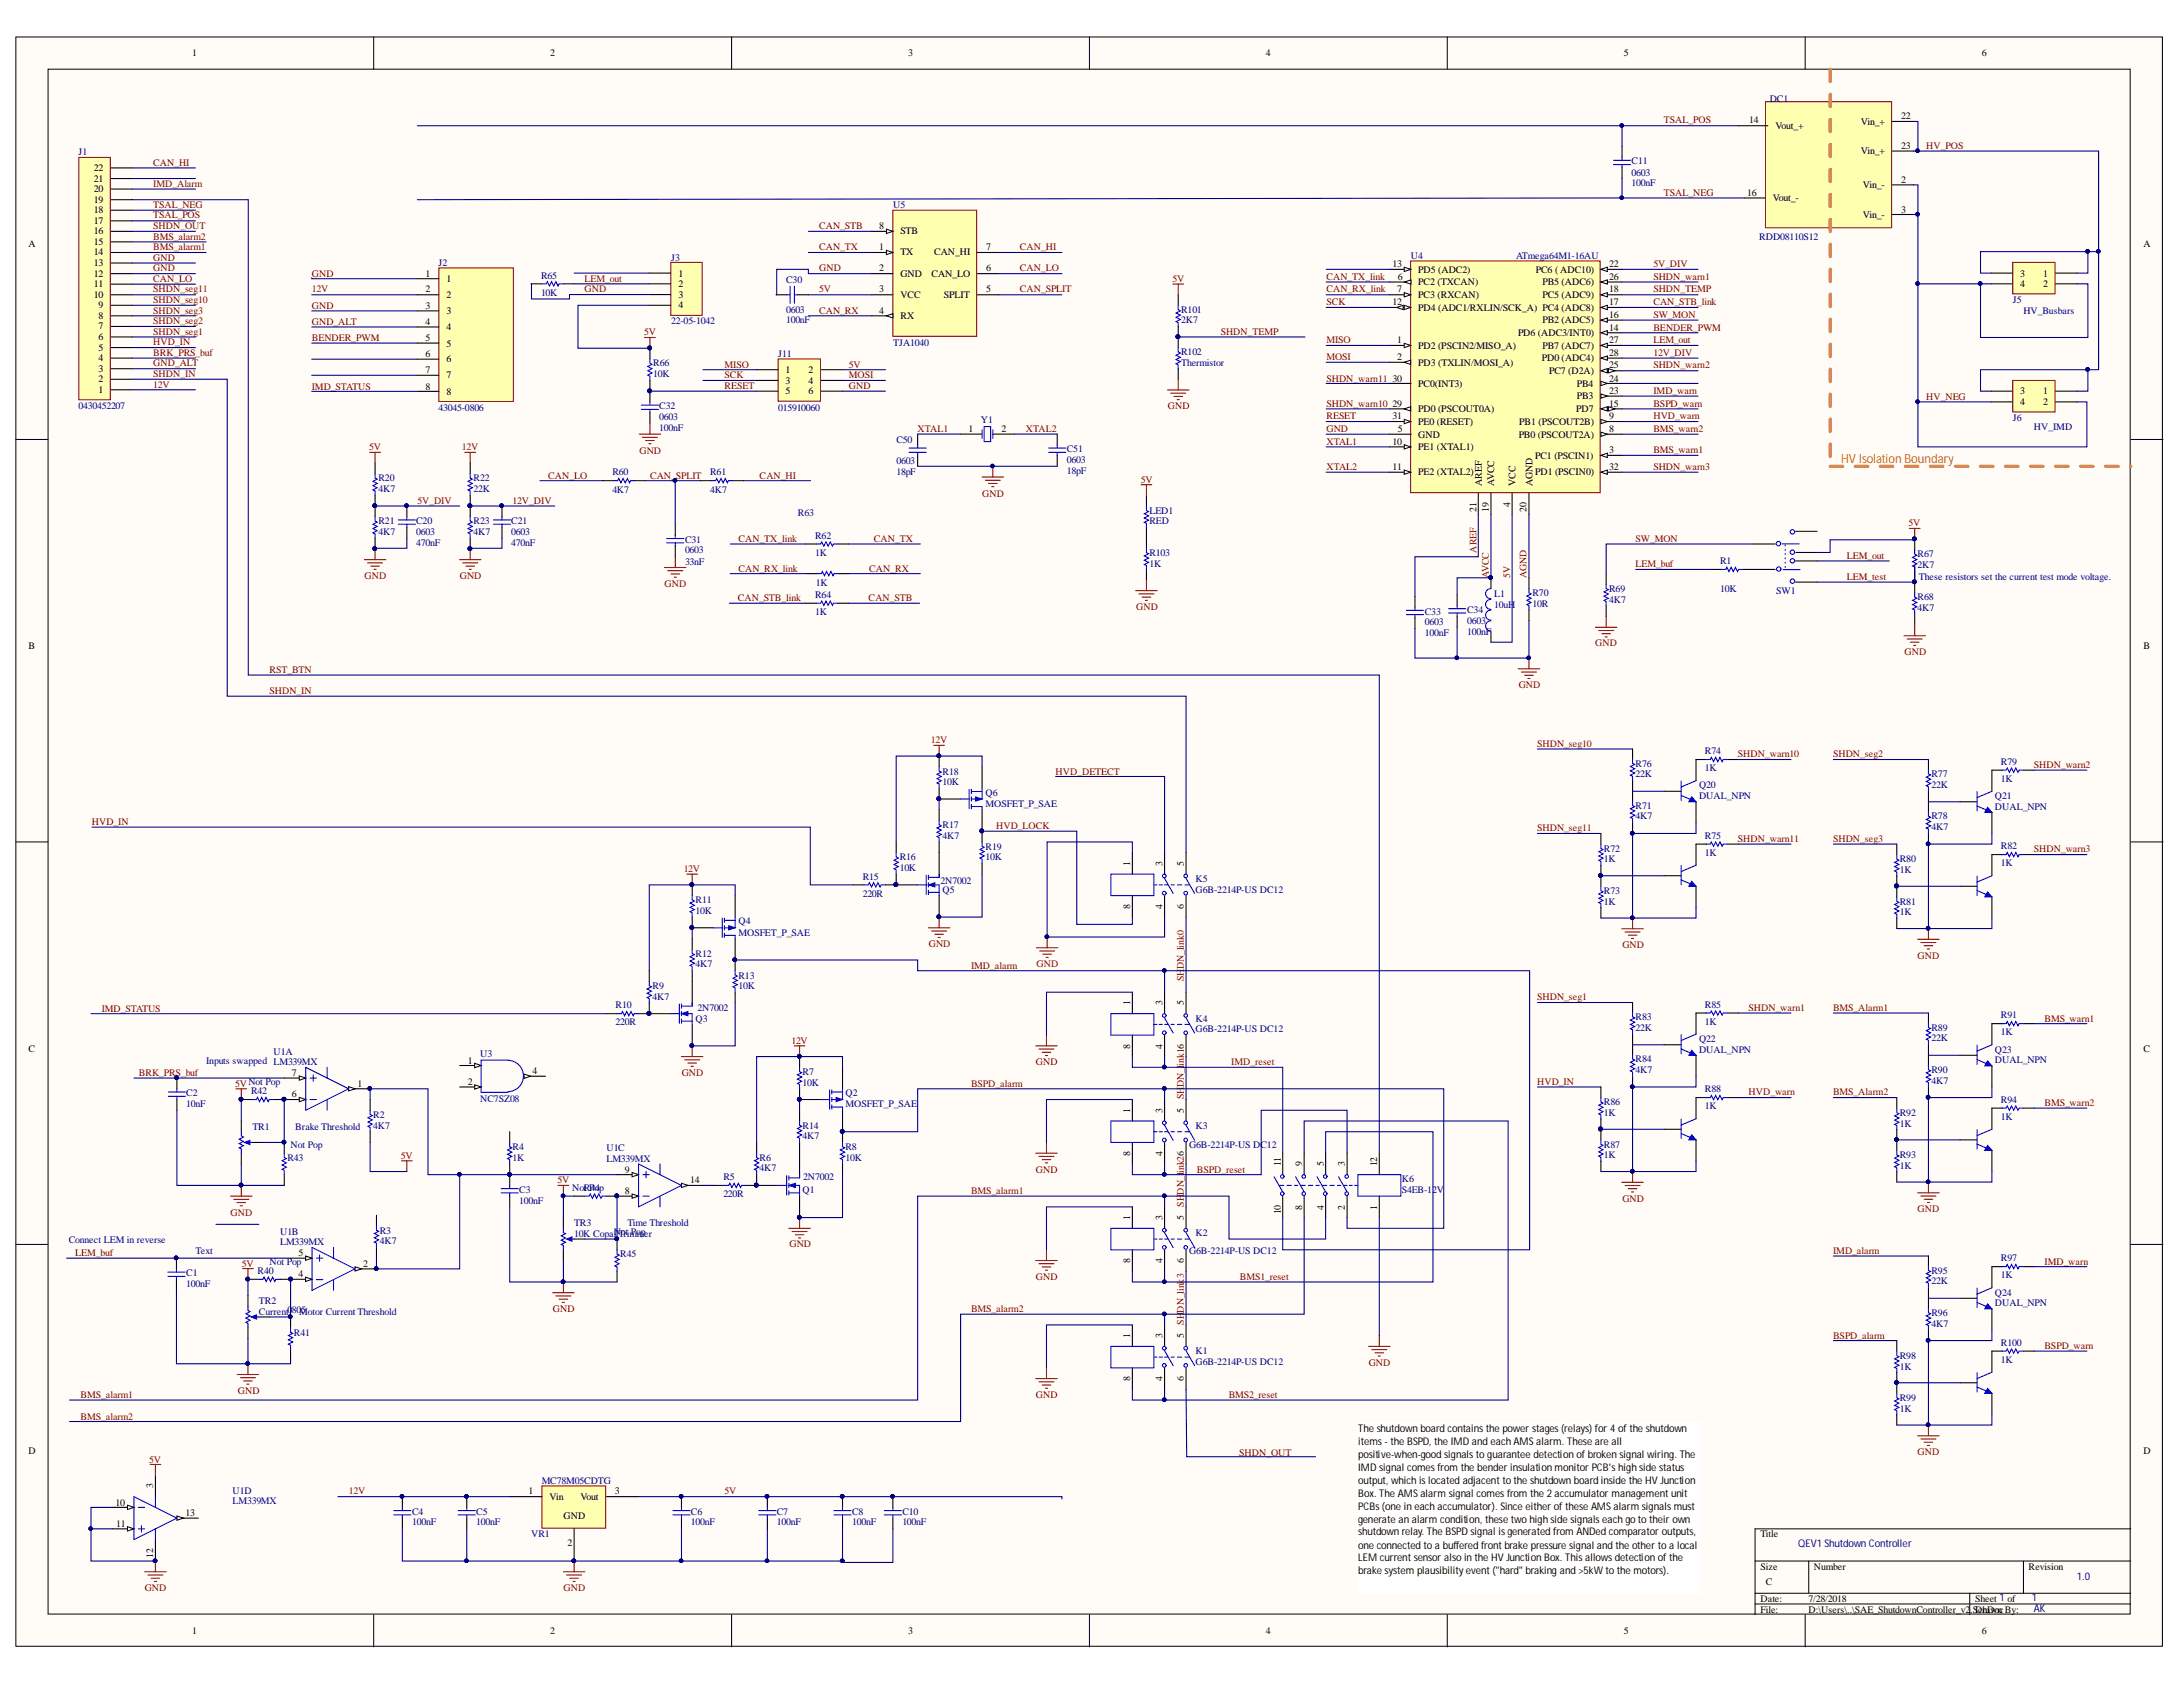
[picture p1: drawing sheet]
<svg xmlns="http://www.w3.org/2000/svg" width="279mm" height="216mm" viewBox="0 0 279 216" stroke-linecap="round" stroke-linejoin="round" font-family="sans-serif">
<defs><g id="words">
<text font-size="1.6" fill="#fd8300" x="235.6" y="59.2">HV Isolation Boundary</text>
<g font-size="1.4">
<text x="173.8" y="183.3">The shutdown board containsthe power stages(relays) for 4ofthe shutdown</text>
<text x="173.8" y="185">i</text>
<text x="174.2" y="185">tems- the BSPD, the IMD and each AMSalarm. These are all</text>
<text x="173.8" y="186.6">positive-when-good signalsto guarantee detection ofbroken signal wiring. The</text>
<text x="173.8" y="188.3">IMD signal comesfrom the bender insulation monitor PCB'shigh side status</text>
<text x="173.8" y="189.9">output, which islocated adjacent to the shutdown board inside the HV Junction</text>
<text x="173.8" y="191.6">Box. The AMSalarm signal comesfrom the 2accumulator management unit</text>
<text x="173.8" y="193.2">PCBs(one in each accumulator). Since either ofthese AMSalarm signalsmust</text>
<text x="173.8" y="194.9">generate an alarm condition, these two high side signalseach go to their own</text>
<text x="173.8" y="196.5">shutdown relay. The BSPD signal isgenerated from ANDed comparator outputs,</text>
<text x="173.8" y="198.2">one connected to a buffered front brake pressure signal and the other to a local</text>
<text x="173.8" y="199.8">LEM current sensor also in the HV Junction Box. Thisallowsdetection ofthe</text>
<text x="173.8" y="201.5">brake system plausibility event (&quot;hard&quot; braking and &gt;5kW to the motors).</text>
</g>
<g font-size="1.4" fill="#000080">
<text x="230.1" y="198">QEV1 Shutdown Controller</text>
<text x="265.8" y="202.1">1.0</text>
<text x="260.1" y="204.9">1</text>
<text x="260.3" y="206.3">AK</text>
</g>
<g font-size="1.3">
<text x="24.6" y="7.2">1</text>
<text x="70.4" y="7.2">2</text>
<text x="116.3" y="7.2">3</text>
<text x="162" y="7.2">4</text>
<text x="207.8" y="7.2">5</text>
<text x="253.6" y="7.2">6</text>
<text x="223.9" y="15.8">14</text>
<text x="227.3" y="16.5">Vout_+</text>
<text x="238.2" y="16">Vin_+</text>
<text x="243.3" y="15.3">22</text>
<text x="12" y="23.2">21</text>
<text x="12" y="21.9">22</text>
<text x="238.2" y="19.8">Vin_+</text>
<text x="243.3" y="19.1">23</text>
<text x="243.3" y="23.4">2</text>
<text x="12" y="30">16</text>
<text x="12" y="28.6">17</text>
<text x="12" y="27.3">18</text>
<text x="12" y="25.9">19</text>
<text x="12" y="24.6">20</text>
<text x="112.5" y="29.3">8</text>
<text x="115.2" y="30">STB</text>
<text x="223.6" y="25.1">16</text>
<text x="226.9" y="25.8">Vout_-</text>
<text x="238.4" y="24.1">Vin_-</text>
<text x="238.4" y="27.9">Vin_-</text>
<text x="243.3" y="27.2">3</text>
<text x="3.6" y="31.6">A</text>
<text x="12" y="35.4">12</text>
<text x="12" y="34">13</text>
<text x="12" y="32.7">14</text>
<text x="12" y="31.3">15</text>
<text x="54.4" y="35.4">1</text>
<text x="86.8" y="35.4">1</text>
<text x="112.5" y="32">1</text>
<text x="112.5" y="34.7">2</text>
<text x="115.2" y="32.7">TX</text>
<text x="115.2" y="35.4">GND</text>
<text x="119.2" y="35.4">CAN_LO</text>
<text x="119.5" y="32.7">CAN_HI</text>
<text x="126.2" y="34.7">6</text>
<text x="126.2" y="32">7</text>
<text x="178.2" y="34.2">13</text>
<text x="178.9" y="35.8">6</text>
<text x="181.5" y="34.9">PD5 (ADC2)</text>
<text x="196.6" y="34.9">PC6 ( ADC10)</text>
<text x="206" y="35.8">26</text>
<text x="206" y="34.2">22</text>
<text x="258.5" y="35.4">3</text>
<text x="261.5" y="35.4">1</text>
<text x="274.4" y="31.6">A</text>
<text x="12" y="38.1">10</text>
<text x="12" y="36.8">11</text>
<text x="12.6" y="40.8">8</text>
<text x="12.6" y="39.5">9</text>
<text x="54.4" y="37.4">2</text>
<text x="54.4" y="39.5">3</text>
<text x="54.4" y="41.6">4</text>
<text x="57.2" y="36.1">1</text>
<text x="57.2" y="38.1">2</text>
<text x="57.2" y="40.2">3</text>
<text x="86.8" y="36.8">2</text>
<text x="86.8" y="38.1">3</text>
<text x="86.8" y="39.5">4</text>
<text x="112.5" y="37.4">3</text>
<text x="112.5" y="40.1">4</text>
<text x="115.2" y="38.1">VCC</text>
<text x="115.2" y="40.8">RX</text>
<text x="120.8" y="38.1">SPLIT</text>
<text x="126.2" y="37.4">5</text>
<text x="178.2" y="39">12</text>
<text x="178.8" y="37.4">7</text>
<text x="181.5" y="36.5">PC2 (TXCAN)</text>
<text x="181.5" y="38.1">PC3 (RXCAN)</text>
<text x="181.5" y="39.8">PD4 (ADC1/RXLIN/SCK_A) PC4 (ADC8)</text>
<text x="197.4" y="41.4">PB2 (ADC5)</text>
<text x="197.4" y="38.1">PC5 (ADC9)</text>
<text x="197.4" y="36.5">PB5 (ADC6)</text>
<text x="206" y="40.7">16</text>
<text x="206" y="39">17</text>
<text x="206" y="37.4">18</text>
<text x="258.5" y="36.8">4</text>
<text x="261.5" y="36.8">2</text>
<text x="12.6" y="47.6">3</text>
<text x="12.6" y="46.2">4</text>
<text x="12.6" y="44.9">5</text>
<text x="12.6" y="43.5">6</text>
<text x="12.6" y="42.2">7</text>
<text x="54.4" y="43.6">5</text>
<text x="54.4" y="45.7">6</text>
<text x="54.4" y="47.7">7</text>
<text x="57.2" y="42.2">4</text>
<text x="57.2" y="44.4">5</text>
<text x="57.2" y="46.4">6</text>
<text x="100.5" y="47.7">1</text>
<text x="103.5" y="47.7">2</text>
<text x="178.8" y="43.9">1</text>
<text x="178.8" y="46.1">2</text>
<text x="181.5" y="44.6">PD2 (PSCIN2/MISO_A)</text>
<text x="181.5" y="46.8">PD3 (TXLIN/MOSI_A)</text>
<text x="194.3" y="43">PD6 (ADC3/INT0)</text>
<text x="197.3" y="46.2">PD0 (ADC4)</text>
<text x="197.4" y="44.6">PB7 (ADC7)</text>
<text x="198.3" y="47.9">PC7 (D2A)</text>
<text x="206" y="42.3">14</text>
<text x="206" y="47.1">25</text>
<text x="206" y="43.9">27</text>
<text x="206" y="45.5">28</text>
<text x="12.6" y="50.3">1</text>
<text x="12.6" y="48.9">2</text>
<text x="54.4" y="49.9">8</text>
<text x="57.2" y="48.4">7</text>
<text x="57.2" y="50.5">8</text>
<text x="100.5" y="49.1">3</text>
<text x="100.5" y="50.4">5</text>
<text x="103.5" y="49.1">4</text>
<text x="103.5" y="50.4">6</text>
<text x="178.2" y="52">29</text>
<text x="178.2" y="53.7">31</text>
<text x="178.2" y="48.8">30</text>
<text x="181.5" y="52.7">PD0 (PSCOUT0A)</text>
<text x="181.5" y="49.5">PC0(INT3)</text>
<text x="201.7" y="52.7">PD7</text>
<text x="201.8" y="51.1">PB3</text>
<text x="201.8" y="49.5">PB4</text>
<text x="206" y="53.7">9</text>
<text x="206" y="52">15</text>
<text x="206" y="50.4">23</text>
<text x="206" y="48.8">24</text>
<text x="258.5" y="50.4">3</text>
<text x="258.5" y="51.9">4</text>
<text x="261.5" y="50.4">1</text>
<text x="261.5" y="51.9">2</text>
<text x="123.9" y="55.3">1</text>
<text x="128.2" y="55.3">2</text>
<text x="178.2" y="57">10</text>
<text x="178.9" y="55.3">5</text>
<text x="181.5" y="54.3">PE0 (RESET)</text>
<text x="181.5" y="57.6">PE1 (XTAL1)</text>
<text x="181.5" y="56">GND</text>
<text x="194.4" y="56">PB0 (PSCOUT2A)</text>
<text x="194.5" y="54.3">PB1 (PSCOUT2B)</text>
<text x="196.5" y="58.7">PC1 (PSCIN1)</text>
<text x="206" y="55.3">8</text>
<text x="206" y="58">3</text>
<text x="178.2" y="60.2">11</text>
<text x="181.5" y="60.8">PE2 (XTAL2)</text>
<text x="189" y="65.5" transform="rotate(-90 189 65.5)">21</text>
<text x="189.6" y="62.2" transform="rotate(-90 189.6 62.2)">AREF</text>
<text x="190.6" y="65.5" transform="rotate(-90 190.6 65.5)">19</text>
<text x="191.2" y="62.2" transform="rotate(-90 191.2 62.2)">AVCC</text>
<text x="193.3" y="64.9" transform="rotate(-90 193.3 64.9)">4</text>
<text x="194" y="62.2" transform="rotate(-90 194 62.2)">VCC</text>
<text x="195.4" y="65.5" transform="rotate(-90 195.4 65.5)">20</text>
<text x="196.1" y="62.2" transform="rotate(-90 196.1 62.2)">AGND</text>
<text x="196.5" y="60.8">PD1 (PSCIN0)</text>
<text x="206" y="60.2">32</text>
<text x="3.6" y="83.1">B</text>
<text x="274.4" y="83.1">B</text>
<text x="144.7" y="110.8" transform="rotate(-90 144.7 110.8)">1</text>
<text x="148.8" y="110.8" transform="rotate(-90 148.8 110.8)">3</text>
<text x="151.5" y="110.8" transform="rotate(-90 151.5 110.8)">5</text>
<text x="144.7" y="116.4" transform="rotate(-90 144.7 116.4)">8</text>
<text x="148.8" y="116.4" transform="rotate(-90 148.8 116.4)">4</text>
<text x="151.5" y="116.4" transform="rotate(-90 151.5 116.4)">6</text>
<text x="144.7" y="128.6" transform="rotate(-90 144.7 128.6)">1</text>
<text x="148.8" y="128.6" transform="rotate(-90 148.8 128.6)">3</text>
<text x="151.5" y="128.6" transform="rotate(-90 151.5 128.6)">5</text>
<text x="3.6" y="134.6">C</text>
<text x="37.4" y="137.7">7</text>
<text x="59.9" y="136.1">1</text>
<text x="68.1" y="137.5">4</text>
<text x="144.7" y="134.2" transform="rotate(-90 144.7 134.2)">8</text>
<text x="148.8" y="134.2" transform="rotate(-90 148.8 134.2)">4</text>
<text x="274.4" y="134.6">C</text>
<text x="37.4" y="140.5">6</text>
<text x="45.7" y="139.1">1</text>
<text x="59.9" y="138.8">2</text>
<text x="144.7" y="142.4" transform="rotate(-90 144.7 142.4)">1</text>
<text x="148.8" y="142.4" transform="rotate(-90 148.8 142.4)">3</text>
<text x="151.5" y="142.4" transform="rotate(-90 151.5 142.4)">5</text>
<text x="144.7" y="147.9" transform="rotate(-90 144.7 147.9)">8</text>
<text x="148.8" y="147.9" transform="rotate(-90 148.8 147.9)">4</text>
<text x="163.9" y="149.2" transform="rotate(-90 163.9 149.2)">11</text>
<text x="166.6" y="149.2" transform="rotate(-90 166.6 149.2)">9</text>
<text x="169.4" y="149.2" transform="rotate(-90 169.4 149.2)">5</text>
<text x="172.1" y="149.2" transform="rotate(-90 172.1 149.2)">3</text>
<text x="176.3" y="149.2" transform="rotate(-90 176.3 149.2)">12</text>
<text x="80" y="152.8">8</text>
<text x="80" y="150.1">9</text>
<text x="88.4" y="151.4">14</text>
<text x="163.9" y="155.4" transform="rotate(-90 163.9 155.4)">10</text>
<text x="166.6" y="154.8" transform="rotate(-90 166.6 154.8)">8</text>
<text x="169.4" y="154.8" transform="rotate(-90 169.4 154.8)">4</text>
<text x="172.1" y="154.8" transform="rotate(-90 172.1 154.8)">2</text>
<text x="176.3" y="154.8" transform="rotate(-90 176.3 154.8)">1</text>
<text x="38.2" y="160.7">5</text>
<text x="144.7" y="161.7" transform="rotate(-90 144.7 161.7)">8</text>
<text x="144.7" y="156.1" transform="rotate(-90 144.7 156.1)">1</text>
<text x="148.8" y="161.7" transform="rotate(-90 148.8 161.7)">4</text>
<text x="148.8" y="156.1" transform="rotate(-90 148.8 156.1)">3</text>
<text x="151.5" y="161.7" transform="rotate(-90 151.5 161.7)">6</text>
<text x="151.5" y="156.1" transform="rotate(-90 151.5 156.1)">5</text>
<text x="38.2" y="163.4">4</text>
<text x="46.5" y="162.1">2</text>
<text x="144.7" y="171.2" transform="rotate(-90 144.7 171.2)">1</text>
<text x="148.8" y="171.2" transform="rotate(-90 148.8 171.2)">3</text>
<text x="151.5" y="171.2" transform="rotate(-90 151.5 171.2)">5</text>
<text x="144.7" y="176.8" transform="rotate(-90 144.7 176.8)">8</text>
<text x="148.8" y="176.8" transform="rotate(-90 148.8 176.8)">4</text>
<text x="151.5" y="176.8" transform="rotate(-90 151.5 176.8)">6</text>
<text x="3.6" y="186.1">D</text>
<text x="19.6" y="190.4" transform="rotate(-90 19.6 190.4)">3</text>
<text x="67.6" y="191.2">1</text>
<text x="70.3" y="191.9">Vin</text>
<text x="74.3" y="191.9">Vout</text>
<text x="78.7" y="191.2">3</text>
<text x="274.4" y="186.1">D</text>
<text x="14.8" y="192.7">10</text>
<text x="14.9" y="195.4">11</text>
<text x="23.8" y="194">13</text>
<text x="72.1" y="194.5">GND</text>
<text x="72.6" y="197.8">2</text>
<text x="225.3" y="196.7">Title</text>
<text x="19.6" y="199.4" transform="rotate(-90 19.6 199.4)">12</text>
<text x="225.3" y="200.9">Size</text>
<text x="226" y="202.9">C</text>
<text x="232.2" y="200.9">Number</text>
<text x="259.6" y="200.9">Revision</text>
<text x="24.6" y="209.2">1</text>
<text x="70.4" y="209.2">2</text>
<text x="116.3" y="209.2">3</text>
<text x="162" y="209.2">4</text>
<text x="207.8" y="209.2">5</text>
<text x="225.3" y="205">Date:</text>
<text x="225.3" y="206.4">File:</text>
<text x="231.5" y="205">7/28/2018</text>
<text x="231.5" y="206.4">D:\Users\..\SAE_ShutdownController_v2</text>
<text x="252.1" y="206.4">.</text>
<text x="252.5" y="206.4">SDcrawn</text>
<text x="252.8" y="205">Sheet 1 of</text>
<text x="253.6" y="209.2">6</text>
<text x="253.8" y="206.4">hDocBy:</text>
</g>
<g font-size="1.3" fill="#800000">
<text x="213" y="15.8">TSAL_POS</text>
<text x="19.6" y="21.2">CAN_HI</text>
<text x="19.6" y="23.9">IMD_Alarm</text>
<text x="246.5" y="19.1">HV_POS</text>
<text x="19.6" y="29.3">SHDN_OUT</text>
<text x="19.6" y="28">TSAL_POS</text>
<text x="19.6" y="26.6">TSAL_NEG</text>
<text x="104.8" y="29.3">CAN_STB</text>
<text x="213" y="25.1">TSAL_NEG</text>
<text x="19.6" y="34.7">GND</text>
<text x="19.6" y="33.4">GND</text>
<text x="19.6" y="32">BMS_alarm1</text>
<text x="19.6" y="30.7">BMS_alarm2</text>
<text x="39.9" y="35.4">GND</text>
<text x="104.8" y="32">CAN_TX</text>
<text x="104.8" y="34.7">GND</text>
<text x="130.5" y="32">CAN_HI</text>
<text x="130.5" y="34.7">CAN_LO</text>
<text x="169.8" y="35.8">CAN_TX_link</text>
<text x="211.6" y="34.2">5V_DIV</text>
<text x="211.6" y="35.8">SHDN_warn1</text>
<text x="19.6" y="41.5">SHDN_seg2</text>
<text x="19.6" y="40.1">SHDN_seg3</text>
<text x="19.6" y="38.8">SHDN_seg10</text>
<text x="19.6" y="37.4">SHDN_seg11</text>
<text x="19.6" y="36.1">CAN_LO</text>
<text x="39.9" y="37.4">12V</text>
<text x="39.9" y="39.5">GND</text>
<text x="39.9" y="41.6">GND_ALT</text>
<text x="74.8" y="37.4">GND</text>
<text x="74.8" y="36.1">LEM_out</text>
<text x="104.8" y="37.4">5V</text>
<text x="104.8" y="40.1">CAN_RX</text>
<text x="130.5" y="37.4">CAN_SPLIT</text>
<text x="150.1" y="36.1">5V</text>
<text x="169.8" y="37.4">CAN_RX_link</text>
<text x="169.8" y="39">SCK</text>
<text x="211.6" y="37.4">SHDN_TEMP</text>
<text x="211.6" y="40.7">SW_MON</text>
<text x="211.6" y="39">CAN_STB_link</text>
<text x="19.6" y="44.2">HVD_IN</text>
<text x="19.6" y="42.8">SHDN_seg1</text>
<text x="19.6" y="45.5">BRK_PRS_buf</text>
<text x="19.6" y="46.9">GND_ALT</text>
<text x="39.9" y="43.6">BENDER_PWM</text>
<text x="82.4" y="42.9">5V</text>
<text x="92.7" y="47.1">MISO</text>
<text x="108.6" y="47.1">5V</text>
<text x="156.2" y="42.8">SHDN_TEMP</text>
<text x="169.8" y="43.9">MISO</text>
<text x="169.8" y="46.1">MOSI</text>
<text x="211.6" y="43.9">LEM_out</text>
<text x="211.6" y="45.5">12V_DIV</text>
<text x="211.6" y="47.1">SHDN_warn2</text>
<text x="211.6" y="42.3">BENDER_PWM</text>
<text x="19.6" y="49.6">12V</text>
<text x="19.6" y="48.2">SHDN_IN</text>
<text x="39.9" y="49.9">IMD_STATUS</text>
<text x="92.7" y="48.4">SCK</text>
<text x="92.7" y="49.8">RESET</text>
<text x="108.6" y="48.4">MOSI</text>
<text x="108.6" y="49.8">GND</text>
<text x="149.5" y="52.4">GND</text>
<text x="169.8" y="53.7">RESET</text>
<text x="169.8" y="48.8">SHDN_warn11</text>
<text x="169.8" y="52">SHDN_warn10</text>
<text x="211.6" y="52">BSPD_warn</text>
<text x="211.6" y="50.4">IMD_warn</text>
<text x="211.6" y="53.7">HVD_warn</text>
<text x="246.5" y="51.2">HV_NEG</text>
<text x="47.3" y="57.6">5V</text>
<text x="59.1" y="57.6">12V</text>
<text x="81.8" y="58">GND</text>
<text x="117.4" y="55.3">XTAL1</text>
<text x="131.3" y="55.3">XTAL2</text>
<text x="169.8" y="57">XTAL1</text>
<text x="169.8" y="55.3">GND</text>
<text x="211.6" y="58">BMS_warn1</text>
<text x="211.6" y="55.3">BMS_warn2</text>
<text x="53.4" y="64.5">5V_DIV</text>
<text x="65.6" y="64.5">12V_DIV</text>
<text x="70.2" y="61.3">CAN_LO</text>
<text x="83.2" y="61.3">CAN_SPLIT</text>
<text x="97.2" y="61.3">CAN_HI</text>
<text x="125.7" y="63.5">GND</text>
<text x="146" y="61.8">5V</text>
<text x="169.8" y="60.2">XTAL2</text>
<text x="211.6" y="60.2">SHDN_warn3</text>
<text x="94.5" y="69.4">CAN_TX_link</text>
<text x="111.9" y="69.4">CAN_TX</text>
<text x="189" y="70.7" transform="rotate(-90 189 70.7)">AREF</text>
<text x="209.3" y="69.4">SW_MON</text>
<text x="236.4" y="71.5">LEM_out</text>
<text x="244.3" y="67.3">5V</text>
<text x="46.7" y="74.1">GND</text>
<text x="58.8" y="74.1">GND</text>
<text x="85.1" y="75.1">GND</text>
<text x="94.4" y="76.9">CAN_STB_link</text>
<text x="94.5" y="73.2">CAN_RX_link</text>
<text x="111.2" y="76.9">CAN_STB</text>
<text x="111.3" y="73.2">CAN_RX</text>
<text x="190.6" y="73.9" transform="rotate(-90 190.6 73.9)">AVCC</text>
<text x="193.3" y="73.9" transform="rotate(-90 193.3 73.9)">5V</text>
<text x="195.4" y="73.9" transform="rotate(-90 195.4 73.9)">AGND</text>
<text x="209.3" y="72.6">LEM_buf</text>
<text x="236.4" y="74.2">LEM_test</text>
<text x="145.4" y="78.1">GND</text>
<text x="204.2" y="82.7">GND</text>
<text x="243.7" y="83.8">GND</text>
<text x="34.5" y="88.8">SHDN_IN</text>
<text x="34.5" y="86.1">RST_BTN</text>
<text x="194.4" y="88.1">GND</text>
<text x="119.1" y="95.2">12V</text>
<text x="196.7" y="95.6">SHDN_seg10</text>
<text x="135.1" y="99.1">HVD_DETECT</text>
<text x="222.4" y="96.9">SHDN_warn10</text>
<text x="234.6" y="96.9">SHDN_seg2</text>
<text x="260.3" y="98.3">SHDN_warn2</text>
<text x="11.8" y="105.6">HVD_IN</text>
<text x="127.5" y="106.1">HVD_LOCK</text>
<text x="196.7" y="106.4">SHDN_seg11</text>
<text x="222.4" y="107.7">SHDN_warn11</text>
<text x="234.6" y="107.7">SHDN_seg3</text>
<text x="87.5" y="111.6">12V</text>
<text x="260.3" y="109.1">SHDN_warn3</text>
<text x="118.9" y="121.2">GND</text>
<text x="124.3" y="124">IMD_alarm</text>
<text x="132.7" y="123.8">GND</text>
<text x="151.5" y="125.6" transform="rotate(-90 151.5 125.6)">SH</text>
<text x="151.5" y="124.1" transform="rotate(-90 151.5 124.1)">DN_link0</text>
<text x="207.6" y="121.4">GND</text>
<text x="245.4" y="122.7">GND</text>
<text x="13" y="129.5">IMD_STATUS</text>
<text x="196.7" y="128">SHDN_seg1</text>
<text x="223.8" y="129.4">SHDN_warn1</text>
<text x="234.6" y="129.4">BMS_Alarm1</text>
<text x="261.7" y="130.7">BMS_warn1</text>
<text x="17.8" y="137.7">BRK_PRS_buf</text>
<text x="87.3" y="137.7">GND</text>
<text x="101.3" y="133.6">12V</text>
<text x="132.6" y="136.3">GND</text>
<text x="151.5" y="136.4" transform="rotate(-90 151.5 136.4)">ink16</text>
<text x="157.6" y="136.3">IMD_reset</text>
<text x="30.1" y="139.1">5VNot Pop</text>
<text x="124.3" y="139.1">BSPD_alarm</text>
<text x="151.5" y="140.7" transform="rotate(-90 151.5 140.7)">SH</text>
<text x="151.5" y="139.1" transform="rotate(-90 151.5 139.1)">DN_l</text>
<text x="196.7" y="138.8">HVD_IN</text>
<text x="223.8" y="140.2">HVD_warn</text>
<text x="234.6" y="140.2">BMS_Alarm2</text>
<text x="261.7" y="141.6">BMS_warn2</text>
<text x="51.3" y="148.3">5V</text>
<text x="29.5" y="155.6">GND</text>
<text x="71.4" y="151.4">5V</text>
<text x="124.3" y="152.8">BMS_alarm1</text>
<text x="132.6" y="150.1">GND</text>
<text x="151.5" y="154.5" transform="rotate(-90 151.5 154.5)">SH</text>
<text x="151.5" y="152.9" transform="rotate(-90 151.5 152.9)">DN_l</text>
<text x="151.5" y="150.1" transform="rotate(-90 151.5 150.1)">ink26</text>
<text x="153.2" y="150.1">BSPD_reset</text>
<text x="207.6" y="153.8">GND</text>
<text x="245.4" y="155.2">GND</text>
<text x="9.6" y="160.7">LEM_buf</text>
<text x="101" y="159.6">GND</text>
<text x="234.6" y="160.5">IMD_alarm</text>
<text x="261.7" y="161.8">IMD_warn</text>
<text x="30.9" y="162.1">5V</text>
<text x="70.8" y="167.9">GND</text>
<text x="124.3" y="167.9">BMS_alarm2</text>
<text x="132.6" y="163.8">GND</text>
<text x="158.7" y="163.8">BMS1_reset</text>
<text x="151.5" y="169.5" transform="rotate(-90 151.5 169.5)">SH</text>
<text x="151.5" y="168" transform="rotate(-90 151.5 168)">DN_link3</text>
<text x="234.6" y="171.3">BSPD_alarm</text>
<text x="261.7" y="172.7">BSPD_warn</text>
<text x="10.3" y="178.9">BMS_alarm1</text>
<text x="30.4" y="178.4">GND</text>
<text x="132.6" y="178.9">GND</text>
<text x="157.3" y="178.9">BMS2_reset</text>
<text x="175.2" y="174.8">GND</text>
<text x="10.3" y="181.7">BMS_alarm2</text>
<text x="19.1" y="187.2">5V</text>
<text x="44.6" y="191.2">12V</text>
<text x="92.7" y="191.2">5V</text>
<text x="158.6" y="186.3">SHDN_OUT</text>
<text x="245.4" y="186.3">GND</text>
<text x="18.5" y="203.7">GND</text>
<text x="72.1" y="203.7">GND</text>
</g>
<g font-size="1.3" fill="#000080">
<text x="226.5" y="13.1">DC1</text>
<text x="10.1" y="19.8">J1</text>
<text x="208.8" y="23.8">100nF</text>
<text x="208.8" y="21">C11</text>
<text x="208.8" y="22.5">0603</text>
<text x="114.3" y="26.6">U5</text>
<text x="56.1" y="34">J2</text>
<text x="69.2" y="35.7">R65</text>
<text x="85.9" y="33.4">J3</text>
<text x="180.6" y="33.1">U4</text>
<text x="194" y="33.1">ATmega64M1-16AU</text>
<text x="225.1" y="30.7">RDD08110S12</text>
<text x="69.2" y="37.9">10K</text>
<text x="85.9" y="41.5">22-05-1042</text>
<text x="100.6" y="41.4">100nF</text>
<text x="100.6" y="36.2">C30</text>
<text x="100.6" y="40">0603</text>
<text x="151.2" y="41.4">2K7</text>
<text x="151.2" y="40">R101</text>
<text x="257.6" y="38.8">J5</text>
<text x="259" y="40.1">HV_Busbars</text>
<text x="83.6" y="46.9">R66</text>
<text x="99.6" y="45.7">J11</text>
<text x="114.3" y="44.3">TJA1040</text>
<text x="151.2" y="46.8">Thermistor</text>
<text x="151.2" y="45.5">R102</text>
<text x="10.1" y="52.3">0430452207</text>
<text x="56.1" y="52.6">43045-0806</text>
<text x="83.6" y="48.2">10K</text>
<text x="84.4" y="52.4">C32</text>
<text x="84.4" y="53.7">0603</text>
<text x="99.6" y="52.6">015910060</text>
<text x="257.6" y="53.9">J6</text>
<text x="84.4" y="55.2">100nF</text>
<text x="114.7" y="56.7">C50</text>
<text x="114.7" y="59.4">0603</text>
<text x="125.6" y="54.2">Y1</text>
<text x="136.5" y="57.9">C51</text>
<text x="136.5" y="59.2">0603</text>
<text x="260.3" y="55">HV_IMD</text>
<text x="48.4" y="63">4K7</text>
<text x="48.4" y="61.6">R20</text>
<text x="60.6" y="63">22K</text>
<text x="60.6" y="61.6">R22</text>
<text x="78.4" y="63">4K7</text>
<text x="78.4" y="60.8">R60</text>
<text x="90.9" y="63">4K7</text>
<text x="90.9" y="60.8">R61</text>
<text x="114.7" y="60.8">18pF</text>
<text x="136.5" y="60.7">18pF</text>
<text x="147.1" y="65.7">LED1</text>
<text x="48.4" y="68.4">4K7</text>
<text x="48.4" y="67.1">R21</text>
<text x="53.3" y="69.9">470nF</text>
<text x="53.3" y="67.1">C20</text>
<text x="53.3" y="68.4">0603</text>
<text x="60.6" y="68.4">4K7</text>
<text x="60.6" y="67.1">R23</text>
<text x="65.4" y="69.9">470nF</text>
<text x="65.4" y="67.1">C21</text>
<text x="65.4" y="68.4">0603</text>
<text x="87.7" y="69.5">C31</text>
<text x="87.7" y="70.8">0603</text>
<text x="102.1" y="66.1">R63</text>
<text x="104.3" y="71.1">1K</text>
<text x="104.3" y="69">R62</text>
<text x="147.1" y="67.1">RED</text>
<text x="147.1" y="71.1">R103</text>
<text x="245.4" y="71.3">R67</text>
<text x="87.7" y="72.2">33nF</text>
<text x="104.3" y="76.6">R64</text>
<text x="104.4" y="75">1K</text>
<text x="147.1" y="72.5">1K</text>
<text x="191.2" y="76.4">L1</text>
<text x="191.2" y="77.8">10uH</text>
<text x="196.1" y="77.7">10R</text>
<text x="196.1" y="76.3">R70</text>
<text x="206" y="77.2">4K7</text>
<text x="206" y="75.7">R69</text>
<text x="220.2" y="75.8">10K</text>
<text x="220.2" y="72.2">R1</text>
<text x="227.3" y="76.1">SW1</text>
<text x="245.4" y="72.8">2K7</text>
<text x="245.4" y="76.8">R68</text>
<text x="245.6" y="74.2">These resistors set the current test mode voltage.</text>
<text x="104.3" y="78.8">1K</text>
<text x="182.4" y="81.4">100nF</text>
<text x="182.4" y="78.7">C33</text>
<text x="182.4" y="80">0603</text>
<text x="187.8" y="81.2">100nF</text>
<text x="187.8" y="78.4">C34</text>
<text x="187.8" y="79.9">0603</text>
<text x="245.4" y="78.2">4K7</text>
<text x="120.6" y="99.1">R18</text>
<text x="120.6" y="100.5">10K</text>
<text x="126.1" y="101.8">Q6</text>
<text x="209.3" y="99.5">22K</text>
<text x="209.3" y="98.1">R76</text>
<text x="217.5" y="100.9">Q20</text>
<text x="218.2" y="98.7">1K</text>
<text x="218.2" y="96.5">R74</text>
<text x="247.2" y="100.8">22K</text>
<text x="247.2" y="99.5">R77</text>
<text x="256.1" y="100.1">1K</text>
<text x="256.1" y="97.9">R79</text>
<text x="120.6" y="106">R17</text>
<text x="120.6" y="107.3">4K7</text>
<text x="126.1" y="103.3">MOSFET_P_SAE</text>
<text x="209.3" y="104.9">4K7</text>
<text x="209.3" y="103.5">R71</text>
<text x="217.5" y="102.3">DUAL_NPN</text>
<text x="218.2" y="107.3">R75</text>
<text x="247.2" y="106.2">4K7</text>
<text x="247.2" y="104.9">R78</text>
<text x="255.3" y="102.3">Q21</text>
<text x="255.3" y="103.6">DUAL_NPN</text>
<text x="110.4" y="112.6">R15</text>
<text x="115.2" y="110.1">R16</text>
<text x="115.2" y="111.5">10K</text>
<text x="120.4" y="113.2">2N7002</text>
<text x="126.1" y="108.8">R19</text>
<text x="126.1" y="110.1">10K</text>
<text x="153" y="112.8">K5</text>
<text x="205.3" y="110.4">1K</text>
<text x="205.3" y="109">R72</text>
<text x="218.2" y="109.5">1K</text>
<text x="243.2" y="111.7">1K</text>
<text x="243.2" y="110.4">R80</text>
<text x="256.1" y="110.9">1K</text>
<text x="256.1" y="108.7">R82</text>
<text x="89" y="115.6">R11</text>
<text x="89" y="117">10K</text>
<text x="94.5" y="118.3">Q4</text>
<text x="94.5" y="119.7">MOSFET_P_SAE</text>
<text x="110.4" y="114.8">220R</text>
<text x="120.6" y="114.3">Q5</text>
<text x="153" y="114.3">G6B-2214P-US DC12</text>
<text x="205.3" y="115.8">1K</text>
<text x="205.3" y="114.4">R73</text>
<text x="243.2" y="117.1">1K</text>
<text x="243.2" y="115.8">R81</text>
<text x="89" y="122.5">R12</text>
<text x="89" y="123.8">4K7</text>
<text x="94.5" y="125.2">R13</text>
<text x="78.8" y="129">R10</text>
<text x="78.8" y="131.2">220R</text>
<text x="83.5" y="126.6">R9</text>
<text x="83.5" y="127.9">4K7</text>
<text x="89" y="130.7">Q3</text>
<text x="89.3" y="129.4">2N7002</text>
<text x="94.5" y="126.6">10K</text>
<text x="153" y="130.7">K4</text>
<text x="209.3" y="131.9">22K</text>
<text x="209.3" y="130.6">R83</text>
<text x="218.2" y="131.2">1K</text>
<text x="218.2" y="129">R85</text>
<text x="247.2" y="131.9">R89</text>
<text x="256.1" y="130.3">R91</text>
<text x="26.4" y="136.1">Inputs swapped LM339MX</text>
<text x="35" y="135">U1A</text>
<text x="61.5" y="135.3">U3</text>
<text x="102.7" y="137.6">R7</text>
<text x="153" y="132.1">G6B-2214P-US DC12</text>
<text x="209.3" y="137.3">4K7</text>
<text x="209.3" y="136">R84</text>
<text x="217.5" y="133.4">Q22</text>
<text x="217.5" y="134.7">DUAL_NPN</text>
<text x="247.2" y="133.3">22K</text>
<text x="247.2" y="137.3">R90</text>
<text x="255.3" y="134.7">Q23</text>
<text x="255.3" y="136.1">DUAL_NPN</text>
<text x="256.1" y="132.5">1K</text>
<text x="23.8" y="140.3">C2</text>
<text x="23.8" y="141.7">10nF</text>
<text x="32.1" y="140">R42</text>
<text x="47.8" y="143.1">R2</text>
<text x="61.5" y="141">NC7SZ08</text>
<text x="102.7" y="138.9">10K</text>
<text x="108.2" y="140.3">Q2</text>
<text x="108.2" y="141.7">MOSFET_P_SAE</text>
<text x="205.3" y="142.8">1K</text>
<text x="205.3" y="141.5">R86</text>
<text x="218.2" y="142">1K</text>
<text x="218.2" y="139.8">R88</text>
<text x="243.2" y="142.8">R92</text>
<text x="247.2" y="138.7">4K7</text>
<text x="256.1" y="143.3">1K</text>
<text x="256.1" y="141.1">R94</text>
<text x="32.3" y="144.6">TR1</text>
<text x="36.8" y="148.6">R43</text>
<text x="37.2" y="147">Not Pop</text>
<text x="37.8" y="144.6">Brake Threshold</text>
<text x="47.8" y="144.4">4K7</text>
<text x="65.6" y="147.2">R4</text>
<text x="65.6" y="148.6">1K</text>
<text x="77.6" y="147.3">U1C</text>
<text x="77.6" y="148.7">LM339MX</text>
<text x="97.2" y="148.6">R6</text>
<text x="97.2" y="149.9">4K7</text>
<text x="102.7" y="144.4">R14</text>
<text x="102.7" y="145.8">4K7</text>
<text x="108.2" y="147.2">R8</text>
<text x="108.2" y="148.6">10K</text>
<text x="152.2" y="147">G6B-2214P-US DC12</text>
<text x="153" y="144.4">K3</text>
<text x="205.3" y="148.2">1K</text>
<text x="205.3" y="146.9">R87</text>
<text x="243.2" y="144.2">1K</text>
<text x="243.2" y="149.6">1K</text>
<text x="243.2" y="148.2">R93</text>
<text x="66.5" y="152.7">C3</text>
<text x="66.5" y="154.1">100nF</text>
<text x="73.2" y="152.4">NoR44</text>
<text x="74.7" y="152.4">t Pop</text>
<text x="92.6" y="151">R5</text>
<text x="92.6" y="153.2">220R</text>
<text x="102.7" y="152.7">Q1</text>
<text x="102.8" y="151">2N7002</text>
<text x="179.4" y="151.3">K6</text>
<text x="179.4" y="152.7">S4EB-12V</text>
<text x="8.8" y="159.1">Connect LEM in reverse</text>
<text x="25" y="160.5">Text</text>
<text x="34.5" y="161.8">Not Pop</text>
<text x="35.8" y="158">U1B</text>
<text x="35.8" y="159.4">LM339MX</text>
<text x="48.6" y="157.9">R3</text>
<text x="48.6" y="159.2">4K7</text>
<text x="73.5" y="156.9">TR3</text>
<text x="73.5" y="158.3">10K CopaNToritmmer</text>
<text x="78.6" y="158.3">l</text>
<text x="79.4" y="160.9">R45</text>
<text x="80.3" y="156.9">Time Threshold</text>
<text x="80.7" y="158">Pop</text>
<text x="152.2" y="160.5">G6B-2214P-US DC12</text>
<text x="153" y="158.2">K2</text>
<text x="256.1" y="161.4">R97</text>
<text x="23.8" y="163.4">C1</text>
<text x="23.8" y="164.7">100nF</text>
<text x="33" y="163">R40</text>
<text x="33.1" y="166.9">TR2</text>
<text x="247.2" y="164.4">22K</text>
<text x="247.2" y="163">R95</text>
<text x="255.3" y="165.8">Q24</text>
<text x="255.3" y="167.2">DUAL_NPN</text>
<text x="256.1" y="163.6">1K</text>
<text x="33.1" y="168.3">Current0</text>
<text x="37.4" y="168">805</text>
<text x="37.6" y="171">R41</text>
<text x="38.3" y="168.3">Motor Current Threshold</text>
<text x="153" y="173.2">K1</text>
<text x="243.2" y="173.9">R98</text>
<text x="247.2" y="169.8">4K7</text>
<text x="247.2" y="168.4">R96</text>
<text x="256.1" y="172.2">R100</text>
<text x="153" y="174.7">G6B-2214P-US DC12</text>
<text x="243.2" y="175.3">1K</text>
<text x="243.2" y="179.3">R99</text>
<text x="256.1" y="174.4">1K</text>
<text x="243.2" y="180.7">1K</text>
<text x="29.8" y="191.2">U1D</text>
<text x="69.3" y="189.9">MC78M05CDTG</text>
<text x="29.8" y="192.5">LM339MX</text>
<text x="52.8" y="193.9">C4</text>
<text x="52.8" y="195.2">100nF</text>
<text x="61" y="193.9">C5</text>
<text x="61" y="195.2">100nF</text>
<text x="68" y="196.7">VR1</text>
<text x="88.4" y="193.9">C6</text>
<text x="88.4" y="195.2">100nF</text>
<text x="99.4" y="193.9">C7</text>
<text x="99.4" y="195.2">100nF</text>
<text x="109.1" y="193.9">C8</text>
<text x="109.1" y="195.2">100nF</text>
<text x="115.5" y="193.9">C10</text>
<text x="115.5" y="195.2">100nF</text>
</g>
</g></defs>
<g fill="#fffcf8" stroke="#000" stroke-width=".13">
<path d="M2 4.7h274.8v206h-274.8z"/>
<path d="M6.2 8.9h266.4v197.7h-266.4z"/>
</g>
<g fill="none" stroke="#000" stroke-width=".13">
<path d="M47.8 4.7v4.2M93.6 4.7v4.2M139.4 4.7v4.2M185.2 4.7v4.2M231 4.7v4.2M2 56.2h4.2M272.7 56.2h4.1M2 107.8h4.2M272.7 107.8h4.1M2 159.3h4.2M272.7 159.3h4.1M224.6 199.8h48.1"/>
<path d="M231.5 199.8v4.1M259 199.8v4.1M272.7 195.7h-48.1v10.9M47.8 206.6v4.2M93.6 206.6v4.2M139.4 206.6v4.2M185.2 206.6v4.2M224.6 203.9h48.1M224.6 205.3h48.1M231 206.6v4.2M252.1 203.9v2.7"/>
</g>
<path d="M173.8 182h43.9v21.9h-43.9z" fill="#fff" stroke="#fff" stroke-width=".13"/>
<g fill="none" stroke="#000" stroke-width=".14">
<path d="M144.9 127v2.7M144.9 132.5v2.7M149.1 127v2.7M149.1 132.5v2.7M151.8 127v2.7M151.8 132.5v2.7M36.4 140.7h2.7M144.9 140.7v2.8M144.9 146.2v2.8M144.9 154.5v2.7M144.9 159.9v2.8M149.1 140.7v2.8"/>
<path d="M149.1 146.2v2.8M149.1 154.5v2.7M149.1 159.9v2.8M151.8 140.7v2.8M151.8 146.2v2.8M151.8 154.5v2.7M151.8 159.9v2.8M144.9 169.6v2.7M144.9 175.1v2.7M149.1 169.6v2.7M149.1 175.1v2.7M151.8 169.6v2.7"/>
<path d="M151.8 175.1v2.7"/>
</g>
<g fill="none" stroke="#00f" stroke-width=".14">
<path d="M142.2 129.7h5.5v2.8h-5.5zM147.7 131.1h.4M148.4 131.1h.4M149.1 130.3l1.1 1.9M149.1 131.1h.4M149.9 131.1h.4M150.7 131.1h.6M151.7 131.1h.5M151.8 130.3l1.1 1.9M142.2 143.5h5.5v2.7h-5.5zM142.2 157.2h5.5v2.7h-5.5zM147.7 144.8h.4"/>
<path d="M147.7 158.6h.4M148.4 144.8h.4M148.4 158.6h.4M149.1 144l1.1 1.9M149.1 144.8h.4M149.1 157.7l1.1 2M149.1 158.6h.4M149.9 144.8h.4M149.9 158.6h.4M150.7 144.8h.6M150.7 158.6h.6M151.7 144.8h.5"/>
<path d="M151.7 158.6h.5M151.8 144l1.1 1.9M151.8 157.7l1.1 2M142.2 172.3h5.5v2.8h-5.5zM147.7 173.7h.4M148.4 173.7h.4M149.1 172.9l1.1 1.9M149.1 173.7h.4M149.9 173.7h.4M150.7 173.7h.6M151.7 173.7h.5M151.8 172.9l1.1 1.9"/>
<circle cx="149" cy="130" r=".23"/>
<circle cx="149" cy="132.2" r=".23"/>
<circle cx="151.8" cy="130" r=".23"/>
<circle cx="151.8" cy="132.2" r=".23"/>
<circle cx="149" cy="145.9" r=".23"/>
<circle cx="149" cy="143.7" r=".23"/>
<circle cx="149" cy="159.6" r=".23"/>
<circle cx="149" cy="157.4" r=".23"/>
<circle cx="151.8" cy="145.9" r=".23"/>
<circle cx="151.8" cy="143.7" r=".23"/>
<circle cx="151.8" cy="159.6" r=".23"/>
<circle cx="151.8" cy="157.4" r=".23"/>
<circle cx="149" cy="172.5" r=".23"/>
<circle cx="149" cy="174.7" r=".23"/>
<circle cx="151.8" cy="174.7" r=".23"/>
<circle cx="151.8" cy="172.5" r=".23"/>
</g>
<g fill="none" stroke="#800000" stroke-width=".14">
<path d="M132.6 133.8h2.7M133 134.3h1.9M133.4 134.7h1.1M133.8 135.1h.3M133.9 132.5v1.3M132.6 147.6h2.7M133 148h1.9M133.4 148.4h1.1M133.8 148.8h.3M133.9 146.2v1.4M133.9 159.9v1.4M132.6 161.3h2.7"/>
<path d="M132.6 176.4h2.7M133 161.7h1.9M133 176.8h1.9M133.4 162.1h1.1M133.4 177.3h1.1M133.8 162.6h.3M133.8 177.7h.3M133.9 175.1v1.3M175.2 172.3h2.7M175.6 172.7h1.9M176 173.1h1.1M176.4 173.5h.3"/>
<path d="M176.5 170.9v1.4"/>
</g>
<path d="M38.3 140.4l.8 .3-.8 .3z" fill="#fffcf8"/>
<path d="M38.3 140.4l.8 .3-.8 .3z" fill="none" stroke="#000" stroke-width=".13"/>
<circle cx="36.3" cy="140.7" r=".23" fill="#000080" stroke="#000080" stroke-width=".13"/>
<path d="M36.4 138h2.7" fill="none" stroke="#000" stroke-width=".14"/>
<path d="M38.3 137.7l.8 .3-.8 .2z" fill="#fffcf8"/>
<path d="M38.3 137.7l.8 .3-.8 .2z" fill="none" stroke="#000" stroke-width=".13"/>
<path d="M44.6 139.3h2.8" fill="none" stroke="#000" stroke-width=".14"/>
<path d="M44.6 139.1l.8 .2-.8 .3z" fill="#fffcf8"/>
<path d="M44.6 139.1l.8 .2-.8 .3z" fill="none" stroke="#000" stroke-width=".13"/>
<g fill="#000080" stroke="#000080" stroke-width=".13">
<circle cx="47.3" cy="139.3" r=".23"/>
<circle cx="36.3" cy="140.7" r=".23"/>
</g>
<path d="M39.1 136.6l5.5 2.7-5.5 2.8zM39.7 138h.8M40.1 137.6v.8M41.9 136.6v1.4M39.7 140.7h.8M41.9 140.7v1.4" fill="none" stroke="#00f" stroke-width=".14"/>
<path d="M37.2 163.7h2.7" fill="none" stroke="#000" stroke-width=".14"/>
<path d="M39.1 163.4l.8 .3-.8 .3z" fill="#fffcf8"/>
<path d="M39.1 163.4l.8 .3-.8 .3z" fill="none" stroke="#000" stroke-width=".13"/>
<circle cx="37.2" cy="163.7" r=".23" fill="#000080" stroke="#000080" stroke-width=".13"/>
<path d="M37.2 161h2.7" fill="none" stroke="#000" stroke-width=".14"/>
<path d="M39.1 160.7l.8 .3-.8 .3z" fill="#fffcf8"/>
<path d="M39.1 160.7l.8 .3-.8 .3z" fill="none" stroke="#000" stroke-width=".13"/>
<path d="M45.4 162.4h2.8" fill="none" stroke="#000" stroke-width=".14"/>
<path d="M45.4 162.1l.9 .3-.9 .3z" fill="#fffcf8"/>
<path d="M45.4 162.1l.9 .3-.9 .3z" fill="none" stroke="#000" stroke-width=".13"/>
<g fill="#000080" stroke="#000080" stroke-width=".13">
<circle cx="48.1" cy="162.4" r=".23"/>
<circle cx="37.2" cy="163.7" r=".23"/>
</g>
<path d="M39.9 159.6l5.5 2.8-5.5 2.7zM42.7 159.6v1.4M40.5 163.8h.8M40.5 161h.8M40.9 160.6v.8M42.7 163.8v1.3" fill="none" stroke="#00f" stroke-width=".14"/>
<path d="M79 153.1h2.7" fill="none" stroke="#000" stroke-width=".14"/>
<path d="M80.9 152.8l.8 .3-.8 .3z" fill="#fffcf8"/>
<path d="M80.9 152.8l.8 .3-.8 .3z" fill="none" stroke="#000" stroke-width=".13"/>
<circle cx="78.9" cy="153" r=".23" fill="#000080" stroke="#000080" stroke-width=".13"/>
<path d="M79 150.3h2.7" fill="none" stroke="#000" stroke-width=".14"/>
<path d="M80.9 150.1l.8 .2-.8 .3z" fill="#fffcf8"/>
<path d="M80.9 150.1l.8 .2-.8 .3z" fill="none" stroke="#000" stroke-width=".13"/>
<path d="M87.2 151.7h2.8" fill="none" stroke="#000" stroke-width=".14"/>
<path d="M87.2 151.4l.8 .3-.8 .3z" fill="#fffcf8"/>
<path d="M87.2 151.4l.8 .3-.8 .3z" fill="none" stroke="#000" stroke-width=".13"/>
<path d="M81.7 149l5.5 2.7-5.5 2.8zM82.3 153.1h.8M82.3 150.3h.8M82.7 149.9v.8M84.5 149v1.3M84.5 153.1v1.4" fill="none" stroke="#00f" stroke-width=".14"/>
<circle cx="78.9" cy="153" r=".23" fill="#000080" stroke="#000080" stroke-width=".13"/>
<path d="M14.4 195.7h2.7" fill="none" stroke="#000" stroke-width=".14"/>
<path d="M16.3 195.4l.8 .3-.8 .2z" fill="#fffcf8"/>
<path d="M16.3 195.4l.8 .3-.8 .2z" fill="none" stroke="#000" stroke-width=".13"/>
<path d="M14.4 192.9h2.7" fill="none" stroke="#000" stroke-width=".14"/>
<path d="M16.3 192.6l.8 .3-.8 .3z" fill="#fffcf8"/>
<path d="M16.3 192.6l.8 .3-.8 .3z" fill="none" stroke="#000" stroke-width=".13"/>
<path d="M22.6 194.3h2.8" fill="none" stroke="#000" stroke-width=".14"/>
<path d="M22.6 194l.9 .3-.9 .3z" fill="#fffcf8"/>
<path d="M22.6 194l.9 .3-.9 .3z" fill="none" stroke="#000" stroke-width=".13"/>
<path d="M17.1 191.5l5.5 2.8-5.5 2.7zM17.7 192.9h.8M17.7 195.7h.8M18.1 195.2v.9M19.9 191.5v1.4M19.9 195.7v1.3" fill="none" stroke="#00f" stroke-width=".14"/>
<path d="M58.8 136.4h2.8M19.9 188.8v2.7M19.9 197v2.8" fill="none" stroke="#000" stroke-width=".14"/>
<g fill="#000080" stroke="#000080" stroke-width=".13">
<circle cx="19.8" cy="199.7" r=".23"/>
<circle cx="30.8" cy="151.7" r=".23"/>
<circle cx="31.7" cy="174.5" r=".23"/>
<circle cx="30.8" cy="140.7" r=".23"/>
<circle cx="31.7" cy="163.7" r=".23"/>
<circle cx="72.1" cy="164" r=".23"/>
<circle cx="72.1" cy="153" r=".23"/>
<circle cx="102.3" cy="155.8" r=".23"/>
<circle cx="102.3" cy="135.2" r=".23"/>
<circle cx="88.5" cy="133.8" r=".23"/>
<circle cx="88.5" cy="113.2" r=".23"/>
</g>
<g fill="none" stroke="#800000" stroke-width=".14">
<path d="M87.9 111.9h1.4M88.6 111.9v1.3M30.2 139.3h1.4M30.9 139.3v1.4M87.2 135.2h2.8M87.6 135.6h2M88 136h1.1M88.5 136.5h.2M88.6 133.8v1.4M101.6 133.8h1.4M102.3 133.8v1.4M29.5 153.1h2.8"/>
<path d="M29.9 153.5h1.9M30.3 153.9h1.1M30.7 154.3h.3M30.9 151.7v1.4M71.4 151.7h1.4M72.1 151.7v1.4M101 157.2h2.7M101.4 157.6h1.9M101.8 158h1.1M102.2 158.4h.3M102.3 155.8v1.4M30.4 175.9h2.7"/>
<path d="M30.8 176.3h1.9M31 162.4h1.4M31.2 176.7h1.1M31.6 177.1h.3M31.7 162.4v1.3M31.7 174.5v1.4M70.7 165.4h2.8M71.1 165.9h2M71.6 166.3h1.1M72 166.7h.2M72.1 164.1v1.3"/>
</g>
<path d="M60.8 136.1l.8 .3-.8 .2z" fill="#fffcf8"/>
<path d="M60.8 136.1l.8 .3-.8 .2z" fill="none" stroke="#000" stroke-width=".13"/>
<path d="M58.8 139.1h2.8" fill="none" stroke="#000" stroke-width=".14"/>
<path d="M60.8 138.8l.8 .3-.8 .3z" fill="#fffcf8"/>
<path d="M60.8 138.8l.8 .3-.8 .3z" fill="none" stroke="#000" stroke-width=".13"/>
<path d="M67.1 137.7h2.7" fill="none" stroke="#000" stroke-width=".14"/>
<path d="M67.1 137.5l.8 .2-.8 .3z" fill="#fffcf8"/>
<path d="M67.1 137.5l.8 .2-.8 .3z" fill="none" stroke="#000" stroke-width=".13"/>
<path d="M65 135.7a2.01 2.01 0 0 1 2 2 2.01 2.01 0 0 1-2 2M65 135.7h-3.4v4.1h3.4" fill="none" stroke="#00f" stroke-width=".14"/>
<path d="M19.2 187.4h1.4M19.9 187.4v1.4M19.9 199.8v1.4M73.5 199.8v1.4M18.5 201.2h2.8M18.9 201.6h2M19.3 202h1.1M19.8 202.4h.2M72.1 201.2h2.8M72.5 201.6h1.9M72.9 202h1.1M73.3 202.4h.3" fill="none" stroke="#800000" stroke-width=".14"/>
<g fill="#000080" stroke="#000080" stroke-width=".13">
<circle cx="73.4" cy="199.7" r=".23"/>
<circle cx="19.8" cy="199.7" r=".23"/>
</g>
<path d="M69.4 190.2h8.1v5.4h-8.1z" fill="#ffffb0" stroke="#800000" stroke-width=".13"/>
<path d="M30.9 143.5v1.3M30.9 147.6v1.4M65.2 191.5h4.2M73.5 195.7v4.1M77.6 191.5h4.1" fill="none" stroke="#000" stroke-width=".14"/>
<circle cx="73.4" cy="199.7" r=".23" fill="#000080" stroke="#000080" stroke-width=".13"/>
<path d="M31.6 146.2h.7" fill="none" stroke="#00f" stroke-width=".14"/>
<path d="M31.3 146.2l.7-.3v.6z" fill="#00f"/>
<path d="M30.9 144.8v.6l.3 .1-.6 .3 .6 .3-.6 .2 .6 .3-.6 .3 .3 .1v.6M31.3 146.2l.7-.3v.6zM32.4 168.5h.7" fill="none" stroke="#00f" stroke-width=".14"/>
<path d="M32.3 146.2h1.3M31.7 165.8v1.4M31.7 169.9v1.4" fill="none" stroke="#000" stroke-width=".14"/>
<path d="M32.1 168.5l.7-.2v.5z" fill="#00f"/>
<path d="M72.8 158.6h.7M31.7 167.2v.5l.3 .2-.5 .2 .5 .3-.5 .3 .5 .3-.5 .2 .2 .2v.5M32.1 168.5l.7-.2v.5z" fill="none" stroke="#00f" stroke-width=".14"/>
<path d="M72.1 155.8v1.4M72.1 159.9v1.4M33.1 168.5h1.4" fill="none" stroke="#000" stroke-width=".14"/>
<path d="M72.5 158.6l.7-.3v.5z" fill="#00f"/>
<g fill="none" stroke="#00f" stroke-width=".14">
<path d="M220.3 72.9h.6l.1-.3 .3 .6 .3-.6 .2 .6 .3-.6 .3 .6 .1-.3h.6M120.2 98.1v.6l.3 .1-.6 .3 .6 .3-.6 .2 .6 .3-.6 .3 .3 .1v.6M88.6 114.6v.6l.3 .1-.6 .3 .6 .3-.6 .2 .6 .3-.6 .3 .3 .1v.6M110.6 113.2h.5l.2-.2 .2 .5 .3-.5 .3 .5 .3-.5 .2 .5 .2-.3h.5M114.7 109.1v.6l.3 .1-.6 .3 .6 .3-.6 .2 .6 .3-.6 .3 .3 .1v.6M120.2 105v.6l.3 .1-.6 .3 .6 .2-.6 .3 .6 .3-.6 .3 .3 .1v.6M125.7 107.8v.5l.3 .1-.6 .3 .6 .3-.6 .3 .6 .2-.6 .3 .3 .1v.6M142.2 111.9h5.5v2.7h-5.5zM147.7 113.2h.4M148.4 113.2h.4M149.1 112.4l1.1 1.9M149.1 113.2h.4"/>
<path d="M149.9 113.2h.4M150.7 113.2h.6M151.7 113.2h.5M151.8 112.4l1.1 1.9M21.5 139.8h2.2M22.6 139.3v.5M79 129.7h.5l.2-.2 .2 .5 .3-.5 .3 .5 .3-.5 .2 .5 .2-.3h.5M83.1 125.6v.6l.3 .1-.6 .3 .6 .2-.6 .3 .6 .3-.6 .3 .3 .1v.6M88.6 121.5v.5l.3 .2-.6 .2 .6 .3-.6 .3 .6 .3-.6 .2 .3 .2v.5M94.1 124.2v.6l.3 .1-.6 .3 .6 .3-.6 .2 .6 .3-.6 .3 .3 .1v.6M102.3 136.6v.5l.3 .2-.5 .3 .5 .2-.5 .3 .5 .3-.5 .3 .2 .1v.5M106.2 139.5v2.5"/>
<path d="M106.5 139.8h1.3M106.5 139.5v.5M107.8 139.3v1.4h-1.3M21.5 140.3h2.2M22.6 140.3v.4M47.4 142.1v.5l.2 .2-.5 .3 .5 .2-.5 .3 .5 .3-.5 .3 .3 .1v.5M48.2 156.9v.5l.3 .2-.6 .3 .6 .2-.6 .3 .6 .3-.6 .3 .3 .1v.5M64.1 152.1h2.2M64.1 152.7h2.2M65.2 146.2v.6l.3 .1-.5 .3 .5 .2-.5 .3 .5 .3-.5 .3 .2 .1v.6M65.2 151.7v.4M65.2 152.7v.4"/>
<path d="M72.1 157.2v.5l.3 .2-.6 .3 .6 .2-.6 .3 .6 .3-.6 .3 .3 .1v.5M72.5 158.6l.7-.3v.5zM92.7 151.7h.6l.1-.3 .3 .6 .3-.6 .2 .6 .3-.6 .3 .6 .1-.3h.6M96.8 147.6v.5l.3 .2-.5 .2 .5 .3-.5 .3 .5 .3-.5 .2 .2 .2v.5M102.3 143.5v.5l.3 .2-.5 .2 .5 .3-.5 .3 .5 .2-.5 .3 .2 .2v.5M105.1 140.7h1.1M106.5 141.7h1.3M106.5 140.4v.6M106.5 141.4v.6M107.8 146.2v.6l.3 .1-.5 .3 .5 .2-.5 .3 .5 .3-.5 .3 .2 .1v.6M21.5 162.8h2.2M21.5 163.4h2.2"/>
<path d="M22.6 162.4v.4M22.6 163.4v.4M50.4 193.3h2.2M50.4 193.9h2.2M51.5 192.9v.4M51.5 193.9v.4M58.6 193.3h2.2M58.6 193.9h2.2M59.7 192.9v.4M59.7 193.9v.4M86.1 193.3h2.2M86.1 193.9h2.2"/>
<path d="M87.2 192.9v.4M87.2 193.9v.4M97.1 193.3h2.2M97.1 193.9h2.2M98.2 192.9v.4M98.2 193.9v.4M106.7 193.3h2.2M106.7 193.9h2.2M107.8 192.9v.4M107.8 193.9v.4"/>
<circle cx="149" cy="114.3" r=".23"/>
<circle cx="149" cy="112.1" r=".23"/>
<circle cx="151.8" cy="112.1" r=".23"/>
<circle cx="151.8" cy="114.3" r=".23"/>
</g>
<g fill="none" stroke="#000" stroke-width=".14">
<path d="M219 72.9h1.3M223.1 72.9h1.3M120.2 96.8v1.3M88.6 113.2v1.4M88.6 117.4v1.3M109.2 113.2h1.4M114.7 107.8v1.3M114.7 111.9v1.3h-1.4M120.2 100.9v1.4M120.2 103.6v1.4M120.2 107.8v1.3M125.7 106.4v1.4"/>
<path d="M125.7 110.5v1.4M144.9 109.1v2.8M144.9 114.6v2.8M149.1 109.1v2.8M149.1 114.6v2.8M151.8 109.1v2.8M151.8 114.6v2.8M22.6 138v1.3M77.6 129.7h1.4M83.1 124.2v1.4M83.1 128.4v1.3h-1.4M88.6 120.1v1.4"/>
<path d="M88.6 124.2v1.4M94.1 122.9v1.3M94.1 127v1.4M102.3 135.2v1.4M102.3 139.3v1.4h2.8M107.8 136.6v2.7M22.6 140.7v1.4M47.4 140.7v1.4M47.4 144.8v1.4M48.2 155.5v1.4M48.2 159.6v1.4M65.2 144.8v1.4"/>
<path d="M65.2 149v2.7M65.2 153.1v1.4M73.5 158.6h1.4M91.3 151.7h1.4M96.8 150.3v1.4h-1.3M96.8 146.2v1.4M102.3 142.1v1.4M102.3 146.2v1.4M107.8 142.1v4.1M107.8 149v1.3M22.6 161v1.4M22.6 163.8v1.3"/>
<path d="M51.5 191.5v1.4M51.5 194.3v1.4M59.7 191.5v1.4M59.7 194.3v1.4M87.2 191.5v1.4M87.2 194.3v1.4M98.2 191.5v1.4M98.2 194.3v1.4M107.8 191.5v1.4M107.8 194.3v1.4"/>
</g>
<g fill="#000080" stroke="#000080" stroke-width=".13">
<circle cx="22.5" cy="161" r=".23"/>
<circle cx="22.6" cy="137.9" r=".23"/>
<circle cx="65.2" cy="150.3" r=".23"/>
<circle cx="51.4" cy="191.5" r=".23"/>
<circle cx="59.7" cy="191.5" r=".23"/>
<circle cx="87.2" cy="191.5" r=".23"/>
<circle cx="96.8" cy="151.7" r=".23"/>
<circle cx="102.3" cy="135.2" r=".23"/>
<circle cx="102.3" cy="140.7" r=".23"/>
<circle cx="107.8" cy="144.8" r=".23"/>
<circle cx="83.1" cy="129.7" r=".23"/>
<circle cx="88.5" cy="118.7" r=".23"/>
<circle cx="88.5" cy="113.2" r=".23"/>
<circle cx="94" cy="122.8" r=".23"/>
<circle cx="98.2" cy="191.5" r=".23"/>
<circle cx="107.8" cy="191.5" r=".23"/>
<circle cx="134" cy="119.9" r=".23"/>
<circle cx="120.2" cy="117.3" r=".23"/>
<circle cx="120.2" cy="96.7" r=".23"/>
<circle cx="114.7" cy="113.2" r=".23"/>
<circle cx="120.2" cy="102.2" r=".23"/>
<circle cx="125.6" cy="106.3" r=".23"/>
</g>
<path d="M119.5 95.4h1.4M120.2 95.4v1.4M118.8 118.7h2.8M119.2 119.2h2M119.6 119.6h1.1M120.1 120h.2M120.2 117.4v1.3M134 119.9v1.4M132.6 121.3h2.8M133.1 121.7h1.9M133.5 122.1h1.1M133.9 122.5h.3" fill="none" stroke="#800000" stroke-width=".14"/>
<path d="M107 140.4l.8 .3-.8 .3z" fill="#00f"/>
<path d="M107 140.4l.8 .3-.8 .3z" fill="none" stroke="#00f" stroke-width=".13"/>
<path d="M91.3 118.7h1.1M92.4 117.5v2.5M92.7 119.7h1.4M92.7 117.8h1.4M92.7 117.5v.6M92.7 118.5v.5M92.7 119.4v.6M94.1 117.4v1.3h-1.4M107.8 141.7v.4" fill="none" stroke="#00f" stroke-width=".14"/>
<g fill="#000080" stroke="#000080" stroke-width=".13">
<circle cx="107.8" cy="144.8" r=".23"/>
<circle cx="102.3" cy="140.7" r=".23"/>
<circle cx="94" cy="122.8" r=".23"/>
<circle cx="88.5" cy="118.7" r=".23"/>
</g>
<path d="M88.6 118.7h2.7M94.1 114.6v2.8M94.1 120.1v2.8" fill="none" stroke="#000" stroke-width=".14"/>
<path d="M93.3 118.5l.8 .2-.8 .3z" fill="#00f"/>
<path d="M93.3 118.5l.8 .2-.8 .3z" fill="none" stroke="#00f" stroke-width=".13"/>
<path d="M94.1 119.7v.4M122.9 102.3h1.1M124 101v2.5M124.3 103.2h1.4M124.3 101.3h1.4M124.3 101v.6M124.3 102v.5M124.3 102.9v.6M125.7 100.9v1.4h-1.4" fill="none" stroke="#00f" stroke-width=".14"/>
<g fill="#000080" stroke="#000080" stroke-width=".13">
<circle cx="94" cy="122.8" r=".23"/>
<circle cx="88.5" cy="118.7" r=".23"/>
<circle cx="125.6" cy="106.3" r=".23"/>
<circle cx="120.2" cy="102.2" r=".23"/>
</g>
<path d="M125.7 98.1v2.8M120.2 102.3h2.7M125.7 103.6v2.8" fill="none" stroke="#000" stroke-width=".14"/>
<path d="M124.9 102l.8 .3-.8 .2z" fill="#00f"/>
<path d="M124.9 102l.8 .3-.8 .2z" fill="none" stroke="#00f" stroke-width=".13"/>
<path d="M125.7 103.2v.4M99.6 151.7h1.1M100.7 150.5v2.4M101 150.7h1.3M101 151.7h1.3v1.4M101 152.7h1.3M101 150.5v.5M101 151.4v.6M101 152.4v.5" fill="none" stroke="#00f" stroke-width=".14"/>
<g fill="#000080" stroke="#000080" stroke-width=".13">
<circle cx="125.6" cy="106.3" r=".23"/>
<circle cx="120.2" cy="102.2" r=".23"/>
<circle cx="96.8" cy="151.7" r=".23"/>
<circle cx="102.3" cy="155.8" r=".23"/>
</g>
<path d="M96.8 151.7h2.8M102.3 147.6v2.7M102.3 153.1v2.7" fill="none" stroke="#000" stroke-width=".14"/>
<path d="M101 151.7l.8-.3v.6z" fill="#00f"/>
<path d="M101 151.7l.8-.3v.6z" fill="none" stroke="#00f" stroke-width=".13"/>
<path d="M85.8 129.7h1.1M86.9 128.5v2.5M87.2 128.8h1.4M87.2 129.7h1.4v1.4M87.2 130.7h1.4M87.2 128.5v.5M87.2 129.5v.5M87.2 130.4v.6M102.3 150.3v.4" fill="none" stroke="#00f" stroke-width=".14"/>
<g fill="#000080" stroke="#000080" stroke-width=".13">
<circle cx="96.8" cy="151.7" r=".23"/>
<circle cx="102.3" cy="155.8" r=".23"/>
<circle cx="83.1" cy="129.7" r=".23"/>
<circle cx="88.5" cy="133.8" r=".23"/>
</g>
<path d="M83.1 129.7h2.7M88.6 125.6v2.8M88.6 131.1v2.7" fill="none" stroke="#000" stroke-width=".14"/>
<path d="M87.2 129.7l.8-.2v.5z" fill="#00f"/>
<path d="M87.2 129.7l.8-.2v.5z" fill="none" stroke="#00f" stroke-width=".13"/>
<path d="M117.5 113.2h1.1M118.6 112v2.5M118.8 112.3h1.4M118.8 113.2h1.4v1.4M118.8 114.2h1.4M118.8 112v.6M118.8 113v.5M118.8 113.9v.6M88.6 128.4v.4" fill="none" stroke="#00f" stroke-width=".14"/>
<g fill="#000080" stroke="#000080" stroke-width=".13">
<circle cx="83.1" cy="129.7" r=".23"/>
<circle cx="88.5" cy="133.8" r=".23"/>
<circle cx="114.7" cy="113.2" r=".23"/>
<circle cx="120.2" cy="117.3" r=".23"/>
</g>
<path d="M114.7 113.2h2.8M120.2 109.1v2.8M120.2 114.6v2.8" fill="none" stroke="#000" stroke-width=".14"/>
<path d="M118.8 113.2l.8-.2v.5z" fill="#00f"/>
<path d="M118.8 113.2l.8-.2v.5z" fill="none" stroke="#00f" stroke-width=".13"/>
<path d="M125.7 55v1.1M126 54.6h.8v1.9h-.8zM127.1 55v1.1M120.2 111.9v.4" fill="none" stroke="#00f" stroke-width=".14"/>
<g fill="#000080" stroke="#000080" stroke-width=".13">
<circle cx="114.7" cy="113.2" r=".23"/>
<circle cx="120.2" cy="117.3" r=".23"/>
</g>
<path d="M122.9 55.6h2.8M127.1 55.6h2.7" fill="none" stroke="#000" stroke-width=".14"/>
<path d="M226 13h16.1v16.2h-16.1z" fill="#ffffb0" stroke="#800000" stroke-width=".13"/>
<g fill="none" stroke="#000" stroke-width=".14">
<path d="M207.6 18.7v1.4M222.5 16.1h3.8M242.2 15.5h2.7M242.2 19.3h2.7M207.6 21.5v1.3M223.3 25.3h2.7M242.2 23.7h2.7M242.2 27.5h2.7M164.2 147.6v2.7M164.2 153.1v2.7M166.9 147.6v2.7M166.9 153.1v2.7"/>
<path d="M169.7 147.6v2.7M169.7 153.1v2.7M172.4 147.6v2.7M172.4 153.1v2.7M176.5 147.6v2.7M176.5 153.1v2.7"/>
</g>
<g fill="none" stroke="#00f" stroke-width=".14">
<path d="M206.5 20.5h2.2M206.5 21.1h2.2M207.6 20.1v.4M207.6 21.1v.4M163.1 150.6l1.1 1.9M163.8 151.7h.5M164.7 151.7h.6M165.7 151.7h.4M165.8 150.6l1.1 1.9M166.5 151.7h.6M167.5 151.7h.5M168.4 151.7h.4"/>
<path d="M168.6 150.6l1.1 1.9M169.3 151.7h.5M170.2 151.7h.6M171.2 151.7h.4M171.3 150.6l1.1 1.9M172 151.7h.4M172.7 151.7h.4M173.4 151.7h.4M173.8 150.3h5.5v2.8h-5.5z"/>
<circle cx="164.1" cy="152.8" r=".23"/>
<circle cx="164.1" cy="150.6" r=".23"/>
<circle cx="166.9" cy="152.8" r=".23"/>
<circle cx="166.9" cy="150.6" r=".23"/>
<circle cx="169.6" cy="152.8" r=".23"/>
<circle cx="169.6" cy="150.6" r=".23"/>
<circle cx="172.4" cy="152.8" r=".23"/>
<circle cx="172.4" cy="150.6" r=".23"/>
</g>
<path d="M234.2 8.9v50.8M234.2 59.7h38.5" fill="none" stroke="#fd8300" stroke-width=".41" stroke-dasharray="1.6 1.6"/>
<path d="M257.6 33.6h5.4v4h-5.4z" fill="#ffffb0" stroke="#800000" stroke-width=".13"/>
<path d="M254.9 35h2.7M254.9 36.3h2.7M263.1 35h2.8M263.1 36.3h2.8" fill="none" stroke="#000" stroke-width=".14"/>
<path d="M257.6 48.7h5.4v4h-5.4z" fill="#ffffb0" stroke="#800000" stroke-width=".13"/>
<path d="M254.9 50.1h2.7M254.9 51.4h2.7M263.1 50.1h2.8M263.1 51.4h2.8" fill="none" stroke="#000" stroke-width=".14"/>
<path d="M56.2 34.3h9.5v17.1h-9.5z" fill="#ffffb0" stroke="#800000" stroke-width=".13"/>
<g fill="none" stroke="#000" stroke-width=".14">
<path d="M53.4 35.7h2.8M53.4 37.7h2.8M53.4 39.8h2.8M53.4 41.8h2.8M53.4 43.9h2.8M53.4 46h2.8M53.4 48h2.8M53.4 50.1h2.8M117.5 55.6v1.3M117.5 58.3v1.4M135.3 55.6v1.3M135.3 58.3v1.4"/>
<path d="M30.9 140.7h1.4M35 140.7h1.4M36.4 146.2v1.4M36.4 150.3v1.4M73.5 153.1h1.4M77.6 153.1h1.4M79 158.6v1.3M31.7 163.7h1.4M35.9 163.7h1.3M37.2 168.6v1.4M37.2 172.7v1.4M79 162.7v1.4"/>
</g>
<g fill="none" stroke="#00f" stroke-width=".14">
<path d="M116.4 57.3h2.2M116.4 57.9h2.2M117.5 56.9v.4M117.5 57.9v.4M134.2 57.3h2.2M134.2 57.9h2.2M135.3 56.9v.4M135.3 57.9v.4M32.3 140.7h.5l.1-.3 .3 .6 .3-.6 .3 .6 .2-.6 .3 .6 .2-.3h.5M36.4 147.6v.5l.3 .2-.6 .2 .6 .3-.6 .3 .6 .3-.6 .2 .3 .2v.5M74.9 153.1h.5l.1-.3 .3 .6 .3-.6 .3 .6 .2-.6 .3 .6 .2-.3h.5M79 159.9v.6l.3 .1-.6 .3 .6 .3-.6 .3 .6 .2-.6 .3 .3 .1v.6"/>
<path d="M33.1 163.7h.6l.1-.3 .3 .6 .2-.6 .3 .6 .3-.6 .3 .6 .1-.3h.6M37.2 170v.5l.3 .1-.6 .3 .6 .3-.6 .3 .6 .2-.6 .3 .3 .2v.5"/>
</g>
<g fill="#000080" stroke="#000080" stroke-width=".13">
<circle cx="31.7" cy="163.7" r=".23"/>
<circle cx="37.2" cy="163.7" r=".23"/>
<circle cx="30.8" cy="140.7" r=".23"/>
<circle cx="36.3" cy="140.7" r=".23"/>
<circle cx="36.3" cy="146.2" r=".23"/>
<circle cx="78.9" cy="153" r=".23"/>
<circle cx="78.9" cy="158.5" r=".23"/>
<circle cx="127" cy="59.6" r=".23"/>
</g>
<path d="M127.1 59.7v1.3M125.7 61h2.7M126.1 61.5h1.9M126.5 61.9h1.1M126.9 62.3h.3" fill="none" stroke="#800000" stroke-width=".14"/>
<path d="M114.3 26.9h10.7v16.1h-10.7z" fill="#ffffb0" stroke="#800000" stroke-width=".13"/>
<path d="M111.6 32.3h2.7" fill="none" stroke="#000" stroke-width=".14"/>
<path d="M113.5 32l.8 .3-.8 .3z" fill="#fffcf8"/>
<path d="M113.5 32l.8 .3-.8 .3z" fill="none" stroke="#000" stroke-width=".13"/>
<path d="M111.6 35h2.7M111.6 37.7h2.7M111.6 40.4h2.7" fill="none" stroke="#000" stroke-width=".14"/>
<path d="M113.5 40.4l.8-.3v.6z" fill="#fffcf8"/>
<path d="M113.5 40.4l.8-.3v.6z" fill="none" stroke="#000" stroke-width=".13"/>
<path d="M111.6 29.6h2.7M125.1 37.7h2.7M125.1 35h2.7M125.1 32.3h2.7" fill="none" stroke="#000" stroke-width=".14"/>
<path d="M113.5 29.3l.8 .3-.8 .3z" fill="#fffcf8"/>
<path d="M113.5 29.3l.8 .3-.8 .3z" fill="none" stroke="#000" stroke-width=".13"/>
<path d="M180.5 33.4h24.3v29.7h-24.3z" fill="#ffffb0" stroke="#800000" stroke-width=".13"/>
<path d="M177.8 52.3h2.7" fill="none" stroke="#000" stroke-width=".14"/>
<path d="M179.7 52.3l.8-.2v.5z" fill="#fffcf8"/>
<path d="M179.7 52.3l.8-.2v.5z" fill="none" stroke="#000" stroke-width=".13"/>
<path d="M177.8 53.9h2.7" fill="none" stroke="#000" stroke-width=".14"/>
<path d="M179.7 53.7l.8 .2-.8 .3z" fill="#fffcf8"/>
<path d="M179.7 53.7l.8 .2-.8 .3z" fill="none" stroke="#000" stroke-width=".13"/>
<path d="M204.9 60.4h2.7" fill="none" stroke="#000" stroke-width=".14"/>
<path d="M204.9 60.4l.8-.2v.5z" fill="#fffcf8"/>
<path d="M204.9 60.4l.8-.2v.5z" fill="none" stroke="#000" stroke-width=".13"/>
<path d="M177.8 44.2h2.7" fill="none" stroke="#000" stroke-width=".14"/>
<path d="M179.7 43.9l.8 .3-.8 .3z" fill="#fffcf8"/>
<path d="M179.7 43.9l.8 .3-.8 .3z" fill="none" stroke="#000" stroke-width=".13"/>
<path d="M177.8 46.4h2.7" fill="none" stroke="#000" stroke-width=".14"/>
<path d="M179.7 46.4l.8-.3v.5z" fill="#fffcf8"/>
<path d="M179.7 46.4l.8-.3v.5z" fill="none" stroke="#000" stroke-width=".13"/>
<path d="M177.9 36.1h2.7" fill="none" stroke="#000" stroke-width=".14"/>
<path d="M179.8 36.1l.8-.3v.6z" fill="#fffcf8"/>
<path d="M179.8 36.1l.8-.3v.6z" fill="none" stroke="#000" stroke-width=".13"/>
<path d="M177.8 37.7h2.7" fill="none" stroke="#000" stroke-width=".14"/>
<path d="M179.7 37.5l.8 .2-.8 .3z" fill="#fffcf8"/>
<path d="M179.7 37.5l.8 .2-.8 .3z" fill="none" stroke="#000" stroke-width=".13"/>
<path d="M204.9 55.6h2.7" fill="none" stroke="#000" stroke-width=".14"/>
<path d="M204.9 55.3l.8 .3-.8 .2z" fill="#fffcf8"/>
<path d="M204.9 55.3l.8 .3-.8 .2z" fill="none" stroke="#000" stroke-width=".13"/>
<path d="M204.9 53.9h2.7" fill="none" stroke="#000" stroke-width=".14"/>
<path d="M204.9 53.7l.8 .2-.8 .3z" fill="#fffcf8"/>
<path d="M204.9 53.7l.8 .2-.8 .3z" fill="none" stroke="#000" stroke-width=".13"/>
<path d="M177.8 57.2h2.7" fill="none" stroke="#000" stroke-width=".14"/>
<path d="M179.7 56.9l.8 .3-.8 .3z" fill="#fffcf8"/>
<path d="M179.7 56.9l.8 .3-.8 .3z" fill="none" stroke="#000" stroke-width=".13"/>
<path d="M177.8 60.4h2.7" fill="none" stroke="#000" stroke-width=".14"/>
<path d="M179.7 60.2l.8 .2-.8 .3z" fill="#fffcf8"/>
<path d="M179.7 60.2l.8 .2-.8 .3z" fill="none" stroke="#000" stroke-width=".13"/>
<path d="M177.8 39.3h2.7" fill="none" stroke="#000" stroke-width=".14"/>
<path d="M179.7 39.1l.8 .2-.8 .3z" fill="#fffcf8"/>
<path d="M179.7 39.1l.8 .2-.8 .3z" fill="none" stroke="#000" stroke-width=".13"/>
<path d="M178.8 39.3l.8-.2v.5z" fill="#fffcf8"/>
<path d="M178.8 39.3l.8-.2v.5z" fill="none" stroke="#000" stroke-width=".13"/>
<path d="M177.8 34.5h2.7" fill="none" stroke="#000" stroke-width=".14"/>
<path d="M179.7 34.2l.8 .3-.8 .2z" fill="#fffcf8"/>
<path d="M179.7 34.2l.8 .3-.8 .2z" fill="none" stroke="#000" stroke-width=".13"/>
<path d="M204.9 42.6h2.7" fill="none" stroke="#000" stroke-width=".14"/>
<path d="M204.9 42.6l.8-.3v.6z" fill="#fffcf8"/>
<path d="M204.9 42.6l.8-.3v.6z" fill="none" stroke="#000" stroke-width=".13"/>
<path d="M204.9 52.3h2.7" fill="none" stroke="#000" stroke-width=".14"/>
<path d="M204.9 52.3l.8-.2v.5z" fill="#fffcf8"/>
<path d="M204.9 52.3l.8-.2v.5z" fill="none" stroke="#000" stroke-width=".13"/>
<path d="M205.9 52.1l.8 .2-.8 .3z" fill="#fffcf8"/>
<path d="M205.9 52.1l.8 .2-.8 .3z" fill="none" stroke="#000" stroke-width=".13"/>
<path d="M204.9 41h2.7" fill="none" stroke="#000" stroke-width=".14"/>
<path d="M204.9 41l.8-.3v.5z" fill="#fffcf8"/>
<path d="M204.9 41l.8-.3v.5z" fill="none" stroke="#000" stroke-width=".13"/>
<path d="M204.9 39.3h2.7" fill="none" stroke="#000" stroke-width=".14"/>
<path d="M204.9 39.3l.8-.2v.5z" fill="#fffcf8"/>
<path d="M204.9 39.3l.8-.2v.5z" fill="none" stroke="#000" stroke-width=".13"/>
<path d="M204.9 37.7h2.7" fill="none" stroke="#000" stroke-width=".14"/>
<path d="M204.9 37.7l.8-.2v.5z" fill="#fffcf8"/>
<path d="M204.9 37.7l.8-.2v.5z" fill="none" stroke="#000" stroke-width=".13"/>
<path d="M204.9 50.7h2.7M189.2 63.1v2.7M195.7 63.1v2.7" fill="none" stroke="#000" stroke-width=".14"/>
<path d="M204.9 50.4l.8 .3-.8 .3z" fill="#fffcf8"/>
<path d="M204.9 50.4l.8 .3-.8 .3z" fill="none" stroke="#000" stroke-width=".13"/>
<path d="M204.9 49.1h2.7" fill="none" stroke="#000" stroke-width=".14"/>
<path d="M204.9 48.8l.8 .3-.8 .2z" fill="#fffcf8"/>
<path d="M204.9 48.8l.8 .3-.8 .2z" fill="none" stroke="#000" stroke-width=".13"/>
<path d="M204.9 47.5h2.7" fill="none" stroke="#000" stroke-width=".14"/>
<path d="M204.9 47.5l.8-.3v.5z" fill="#fffcf8"/>
<path d="M204.9 47.5l.8-.3v.5z" fill="none" stroke="#000" stroke-width=".13"/>
<path d="M205.9 47.2l.8 .3-.8 .2z" fill="#fffcf8"/>
<path d="M205.9 47.2l.8 .3-.8 .2z" fill="none" stroke="#000" stroke-width=".13"/>
<path d="M204.9 36.1h2.7" fill="none" stroke="#000" stroke-width=".14"/>
<path d="M204.9 36.1l.8-.3v.6z" fill="#fffcf8"/>
<path d="M204.9 36.1l.8-.3v.6z" fill="none" stroke="#000" stroke-width=".13"/>
<path d="M204.9 44.2h2.7" fill="none" stroke="#000" stroke-width=".14"/>
<path d="M204.9 44.2l.8-.3v.6z" fill="#fffcf8"/>
<path d="M204.9 44.2l.8-.3v.6z" fill="none" stroke="#000" stroke-width=".13"/>
<path d="M204.9 45.8h2.7" fill="none" stroke="#000" stroke-width=".14"/>
<path d="M204.9 45.8l.8-.2v.5z" fill="#fffcf8"/>
<path d="M204.9 45.8l.8-.2v.5z" fill="none" stroke="#000" stroke-width=".13"/>
<path d="M204.9 58.3h2.7" fill="none" stroke="#000" stroke-width=".14"/>
<path d="M204.9 58.3l.8-.3v.5z" fill="#fffcf8"/>
<path d="M204.9 58.3l.8-.3v.5z" fill="none" stroke="#000" stroke-width=".13"/>
<path d="M204.9 34.5h2.7M190.8 63.1v2.7M193.5 63.1v2.7" fill="none" stroke="#000" stroke-width=".14"/>
<path d="M204.9 34.5l.8-.3v.5z" fill="#fffcf8"/>
<path d="M204.9 34.5l.8-.3v.5z" fill="none" stroke="#000" stroke-width=".13"/>
<g fill="none" stroke="#000" stroke-width=".14">
<path d="M68 36.3h1.4M72.1 36.3h1.4M99.3 37.7h1.4M102.1 37.7h1.4M177.9 55.6h2.7M177.9 49.1h2.7M77.1 61.5h1.4M81.3 61.5h1.3M86.4 67.1v1.4M86.4 69.9v1.4M89.7 61.5h1.3M93.8 61.5h1.4"/>
<path d="M103.1 69.6h1.4M103.1 77.2h1.4M103.2 73.4h1.4M107.2 69.6h1.4M107.2 77.2h1.4M107.3 73.4h1.4"/>
</g>
<circle cx="190.8" cy="73.9" r=".23" fill="#000080" stroke="#000080" stroke-width=".13"/>
<g fill="none" stroke="#00f" stroke-width=".14">
<path d="M69.4 36.3h.5l.1-.2 .3 .5 .3-.5 .3 .5 .2-.5 .3 .5 .2-.3h.5M100.7 37.7h.4M101.1 36.6v2.2M101.7 36.6v2.2M101.7 37.7h.4M78.5 61.5h.6l.1-.3 .3 .6 .2-.6 .3 .6 .3-.6 .3 .6 .1-.3h.6M85.3 68.9h2.2M85.3 69.5h2.2M86.4 68.5v.4M86.4 69.5v.4M91 61.5h.6l.1-.3 .3 .6 .3-.6 .3 .6 .2-.6 .3 .6 .1-.3h.6M104.5 69.6h.5l.2-.3 .2 .6 .3-.6 .3 .6 .3-.6 .2 .6 .2-.3h.5"/>
<path d="M104.5 77.2h.5l.2-.3 .2 .6 .3-.6 .3 .6 .3-.6 .2 .6 .2-.3h.5M104.6 73.4h.5l.1-.3 .3 .6 .3-.6 .3 .6 .2-.6 .3 .6 .2-.3h.5"/>
</g>
<path d="M85.1 72.6h2.7M85.5 73h1.9M85.9 73.5h1.1M86.3 73.9h.3M86.4 71.3v1.3" fill="none" stroke="#800000" stroke-width=".14"/>
<path d="M85.8 33.6h4.1v6.8h-4.1z" fill="#ffffb0" stroke="#800000" stroke-width=".13"/>
<path d="M83.1 35h2.7M83.1 36.3h2.7M83.1 37.7h2.7M83.1 39.1h2.7" fill="none" stroke="#000" stroke-width=".14"/>
<path d="M99.6 45.9h5.4v5.5h-5.4z" fill="#ffffb0" stroke="#800000" stroke-width=".13"/>
<g fill="none" stroke="#000" stroke-width=".14">
<path d="M83.2 44.6v1.3M83.2 48.7v2.7M83.2 52.8v1.4M96.8 47.3h2.8M96.8 48.7h2.8M96.8 50.1h2.8M105.1 47.3h2.7M105.1 48.7h2.7M105.1 50.1h2.7M181.1 76.3v1.4M181.1 79.1v1.3M186.5 76.1v1.4"/>
<path d="M186.5 78.9v1.3M190.8 73.9v1.4M195.7 73.9v1.4M195.7 78.1v1.3M205.6 73.4v1.4M205.6 77.5v1.4M224.4 69.6h2.8M224.4 72.9h2.8M229.8 68h2.8M229.8 71.8h2.8M229.8 74.5h2.8M229.9 70.7h2.7"/>
<path d="M245.1 69v1.4M245.1 73.1v2.8M245.1 78.6v1.4M190.8 80.8v1.4"/>
</g>
<g fill="#000080" stroke="#000080" stroke-width=".13">
<circle cx="83.1" cy="44.5" r=".23"/>
<circle cx="83.1" cy="50" r=".23"/>
<circle cx="245" cy="69" r=".23"/>
<circle cx="245" cy="74.5" r=".23"/>
<circle cx="190.8" cy="73.9" r=".23"/>
<circle cx="195.6" cy="84.2" r=".23"/>
</g>
<g fill="none" stroke="#00f" stroke-width=".14">
<path d="M82.1 51.8h2.2M82.1 52.4h2.2M83.2 45.9v.6l.3 .1-.6 .3 .6 .3-.6 .3 .6 .2-.6 .3 .3 .1v.6M83.2 51.4v.4M83.2 52.4v.4M180 78.1h2.2M180 78.7h2.2M181.1 77.7v.4M181.1 78.7v.4M185.4 77.9h2.2M185.4 78.5h2.2M186.5 77.5v.4"/>
<path d="M186.5 78.5v.4M190.8 79.5a.64 .64 0 0 0-.7 .6 .64 .64 0 0 0 .7 .6M190.8 78.1a.64 .64 0 0 0-.7 .6 .64 .64 0 0 0 .7 .7M190.8 76.7a.64 .64 0 0 0-.7 .6 .64 .64 0 0 0 .7 .7M190.8 75.3a.64 .64 0 0 0-.7 .7 .64 .64 0 0 0 .7 .6M195.7 75.3v.6l.3 .1-.6 .3 .6 .3-.6 .2 .6 .3-.6 .3 .3 .1v.6M205.6 74.8v.5l.2 .2-.5 .2 .5 .3-.5 .3 .5 .3-.5 .2 .3 .2v.5M228.1 69.6h2.2M228.2 72.9h2.2M228.5 69.7v.2M228.5 70.3v.1M228.5 70.8v.2"/>
<path d="M228.5 71.4v.1M228.5 71.9v.2M228.5 72.5v.1M245.1 70.4v.5l.2 .2-.5 .2 .5 .3-.5 .3 .5 .3-.5 .2 .3 .2v.5M245.1 75.9v.5l.2 .2-.5 .2 .5 .3-.5 .3 .5 .3-.5 .2 .3 .2v.5"/>
<circle cx="227.6" cy="69.6" r=".29"/>
<circle cx="227.7" cy="72.8" r=".28"/>
<circle cx="229.4" cy="70.7" r=".29"/>
<circle cx="229.4" cy="68.1" r=".29"/>
<circle cx="229.4" cy="71.8" r=".29"/>
<circle cx="229.4" cy="74.4" r=".29"/>
</g>
<g fill="none" stroke="#800000" stroke-width=".14">
<path d="M81.8 55.6h2.8M82.2 56h1.9M82.5 43.2h1.4M82.6 56.4h1.1M83 56.8h.3M83.2 43.2v1.4M83.2 54.2v1.4M205.6 78.9v1.4M244.4 67.6h1.3M245.1 67.6v1.4M245.1 80v1.4M194.3 85.6h2.8"/>
<path d="M194.7 86h2M195.1 86.4h1.1M195.6 86.8h.2M195.7 84.2v1.4M204.2 80.3h2.7M204.6 80.7h1.9M205 81.1h1.1M205.4 81.5h.3M243.7 81.4h2.7M244.1 81.8h1.9M244.5 82.2h1.1M244.9 82.6h.3"/>
</g>
<path d="M10.1 20.1h4v31.1h-4z" fill="#ffffb0" stroke="#800000" stroke-width=".13"/>
<g fill="none" stroke="#000" stroke-width=".14">
<path d="M14.2 39.1h2.7M14.2 37.7h2.7M14.2 36.4h2.7M14.2 35h2.7M14.2 33.7h2.7M14.2 32.3h2.7M14.2 31h2.7M14.2 29.6h2.7M14.2 28.3h2.7M14.2 26.9h2.7M14.2 25.6h2.7M14.2 24.2h2.7"/>
<path d="M14.2 22.8h2.7M14.2 21.5h2.7M14.2 49.9h2.7M14.2 48.5h2.7M14.2 47.2h2.7M14.2 45.8h2.7M14.2 44.5h2.7M14.2 43.1h2.7M14.2 41.8h2.7M14.2 40.4h2.7M209 95.9v1.3M209 99.9v1.4"/>
<path d="M217.1 97.2v2.7M213 101.3h2.2M217.1 102.6v2.7"/>
</g>
<path d="M209 97.1v.6l.2 .1-.5 .3 .5 .3-.5 .3 .5 .2-.5 .3 .3 .1v.6M215.2 100v2.4M217.1 99.9l-1.9 .8M215.2 101.8l1.9 .8" fill="none" stroke="#00f" stroke-width=".14"/>
<path d="M207.6 118.9h2.7M208 119.3h1.9M208.4 119.7h1.1M209 117.5v1.4M208.8 120.1h.3" fill="none" stroke="#800000" stroke-width=".14"/>
<circle cx="208.9" cy="117.5" r=".23" fill="#000080" stroke="#000080" stroke-width=".13"/>
<path d="M216.5 102l.6 .6h-.9z" fill="#00f"/>
<path d="M216.5 102l.6 .6h-.9z" fill="none" stroke="#00f" stroke-width=".13"/>
<path d="M213 112.1h2.2M217.1 108v2.7M217.1 113.4v2.7" fill="none" stroke="#000" stroke-width=".14"/>
<path d="M215.2 112.6l1.9 .8M215.2 110.8v2.4M217.1 110.7l-1.9 .8" fill="none" stroke="#00f" stroke-width=".14"/>
<path d="M216.5 112.8l.6 .6h-.9z" fill="#00f"/>
<path d="M216.5 112.8l.6 .6h-.9z" fill="none" stroke="#00f" stroke-width=".13"/>
<g fill="none" stroke="#000" stroke-width=".14">
<path d="M217.1 97.2h1.3M221.1 97.2h1.4M246.8 97.2v1.4M254.9 98.6v2.7M204.9 106.7v1.3M204.9 110.7v2.7M204.9 116.1v1.4M209 101.3v1.3M209 105.3v1.4M217.1 108h1.3M221.1 108h1.4M246.8 101.3v1.3"/>
<path d="M250.9 102.6h2.1M254.9 104v2.7"/>
</g>
<g fill="#000080" stroke="#000080" stroke-width=".13">
<circle cx="208.9" cy="106.6" r=".23"/>
<circle cx="204.8" cy="112" r=".23"/>
<circle cx="246.8" cy="118.8" r=".23"/>
</g>
<path d="M218.3 97.2h.6l.1-.3 .3 .6 .3-.6 .3 .6 .2-.6 .3 .6 .1-.3h.6M246.8 98.5v.5l.3 .2-.6 .3 .6 .2-.6 .3 .6 .3-.6 .3 .3 .1v.5M204.9 108v.6l.3 .1-.6 .3 .6 .3-.6 .3 .6 .2-.6 .3 .3 .1v.6M204.9 113.5v.5l.3 .1-.6 .3 .6 .3-.6 .3 .6 .2-.6 .3 .3 .1v.6M209 102.5v.6l.2 .1-.5 .3 .5 .3-.5 .3 .5 .2-.5 .3 .3 .1v.6M218.3 108h.6l.1-.2 .3 .5 .3-.5 .3 .5 .2-.5 .3 .5 .1-.3h.6M253 103.1l1.9 .9M253 101.3v2.5M254.9 101.3l-1.9 .8" fill="none" stroke="#00f" stroke-width=".14"/>
<path d="M246.8 118.8v1.4M245.4 120.2h2.8M245.9 120.6h1.9M246.3 121h1.1M246.7 121.4h.3" fill="none" stroke="#800000" stroke-width=".14"/>
<path d="M254.4 103.3l.5 .7h-.9z" fill="#00f"/>
<path d="M254.4 103.3l.5 .7h-.9z" fill="none" stroke="#00f" stroke-width=".13"/>
<path d="M250.9 113.4h2.1M254.9 109.4v2.7M254.9 114.8v2.7" fill="none" stroke="#000" stroke-width=".14"/>
<path d="M253 114l1.9 .8M253 112.1v2.5M254.9 112.1l-1.9 .8" fill="none" stroke="#00f" stroke-width=".14"/>
<path d="M254.4 114.1l.5 .7h-.9z" fill="#00f"/>
<path d="M254.4 114.1l.5 .7h-.9z" fill="none" stroke="#00f" stroke-width=".13"/>
<g fill="none" stroke="#000" stroke-width=".14">
<path d="M254.9 98.6h1.4M259 98.6h1.3M242.8 108v1.4M242.8 112.1v2.7M242.8 117.5v1.3M246.8 102.6v1.4M246.8 106.7v1.3M254.9 109.4h1.4M259 109.4h1.3M209 128.3v1.3M209 132.4v1.3M213 133.7h2.2"/>
<path d="M217.1 129.6v2.8M217.1 135.1v2.7"/>
</g>
<g fill="#000080" stroke="#000080" stroke-width=".13">
<circle cx="246.8" cy="108" r=".23"/>
<circle cx="242.7" cy="113.4" r=".23"/>
<circle cx="208.9" cy="149.9" r=".23"/>
</g>
<path d="M256.2 98.6h.6l.1-.3 .3 .5 .3-.5 .2 .5 .3-.5 .3 .5 .1-.2h.6M242.8 109.4v.5l.2 .2-.5 .3 .5 .2-.5 .3 .5 .3-.5 .3 .3 .1v.5M242.8 114.8v.5l.2 .2-.5 .3 .5 .2-.5 .3 .5 .3-.5 .3 .3 .1v.5M246.8 103.9v.6l.3 .1-.6 .3 .6 .2-.6 .3 .6 .3-.6 .3 .3 .1v.6M256.2 109.4h.6l.1-.3 .3 .5 .3-.5 .2 .5 .3-.5 .3 .5 .1-.2h.6M209 129.6v.5l.2 .2-.5 .3 .5 .2-.5 .3 .5 .3-.5 .3 .3 .1v.5M215.2 134.2l1.9 .9M215.2 132.4v2.5M217.1 132.4l-1.9 .8" fill="none" stroke="#00f" stroke-width=".14"/>
<path d="M207.6 151.3h2.7M208 151.7h1.9M208.4 152.1h1.1M208.8 152.5h.3M209 149.9v1.4" fill="none" stroke="#800000" stroke-width=".14"/>
<path d="M216.5 134.4l.6 .7h-.9z" fill="#00f"/>
<path d="M216.5 134.4l.6 .7h-.9z" fill="none" stroke="#00f" stroke-width=".13"/>
<path d="M213 144.5h2.2M217.1 140.5v2.7M217.1 145.9v2.7" fill="none" stroke="#000" stroke-width=".14"/>
<path d="M215.2 145.1l1.9 .8M215.2 143.2v2.5M217.1 143.2l-1.9 .8" fill="none" stroke="#00f" stroke-width=".14"/>
<path d="M216.5 145.2l.6 .7h-.9z" fill="#00f"/>
<path d="M216.5 145.2l.6 .7h-.9z" fill="none" stroke="#00f" stroke-width=".13"/>
<g fill="none" stroke="#000" stroke-width=".14">
<path d="M204.9 139.1v1.4M209 133.7v1.4M209 137.8v1.3M217.1 129.6h1.3M221.1 129.6h1.4M246.8 129.6v1.4M246.8 133.7v1.4M250.9 135.1h2.1M254.9 131v2.7M254.9 136.4v2.7M204.9 143.2v2.7M204.9 148.6v1.3"/>
<path d="M217.1 140.5h1.3M221.1 140.5h1.4"/>
</g>
<g fill="#000080" stroke="#000080" stroke-width=".13">
<circle cx="208.9" cy="139.1" r=".23"/>
<circle cx="204.8" cy="144.5" r=".23"/>
<circle cx="246.8" cy="151.2" r=".23"/>
</g>
<path d="M209 135v.5l.2 .2-.5 .3 .5 .2-.5 .3 .5 .3-.5 .2 .3 .2v.5M218.3 129.6h.6l.1-.2 .3 .5 .3-.5 .3 .5 .2-.5 .3 .5 .1-.3h.6M246.8 130.9v.6l.3 .1-.6 .3 .6 .3-.6 .2 .6 .3-.6 .3 .3 .1v.6M253 135.6l1.9 .8M253 133.8v2.4M254.9 133.7l-1.9 .8M204.9 140.5v.5l.3 .2-.6 .2 .6 .3-.6 .3 .6 .3-.6 .2 .3 .2v.5M204.9 145.9v.5l.3 .2-.6 .3 .6 .2-.6 .3 .6 .3-.6 .3 .3 .1v.5M218.3 140.5h.6l.1-.3 .3 .5 .3-.5 .3 .5 .2-.5 .3 .5 .1-.2h.6" fill="none" stroke="#00f" stroke-width=".14"/>
<path d="M245.4 152.7h2.8M245.9 153.1h1.9M246.3 153.5h1.1M246.7 153.9h.3M246.8 151.3v1.4" fill="none" stroke="#800000" stroke-width=".14"/>
<path d="M254.4 135.8l.5 .6h-.9z" fill="#00f"/>
<path d="M254.4 135.8l.5 .6h-.9z" fill="none" stroke="#00f" stroke-width=".13"/>
<path d="M250.9 145.9h2.1M254.9 141.8v2.7M254.9 147.2v2.7" fill="none" stroke="#000" stroke-width=".14"/>
<path d="M253 146.4l1.9 .8M253 144.6v2.4M254.9 144.5l-1.9 .8" fill="none" stroke="#00f" stroke-width=".14"/>
<path d="M254.4 146.6l.5 .6h-.9z" fill="#00f"/>
<path d="M254.4 146.6l.5 .6h-.9z" fill="none" stroke="#00f" stroke-width=".13"/>
<g fill="none" stroke="#000" stroke-width=".14">
<path d="M246.8 135.1v1.3M246.8 139.1v1.4M254.9 131h1.4M259 131h1.3M242.8 140.5v1.3M242.8 144.5v2.7M242.8 149.9v1.4M254.9 141.8h1.4M259 141.8h1.3M246.8 160.7v1.4M246.8 164.8v1.4M250.9 166.2h2.1"/>
<path d="M254.9 162.1v2.7M254.9 167.5v2.7"/>
</g>
<g fill="#000080" stroke="#000080" stroke-width=".13">
<circle cx="246.8" cy="140.4" r=".23"/>
<circle cx="242.7" cy="145.8" r=".23"/>
<circle cx="246.8" cy="182.3" r=".23"/>
</g>
<path d="M246.8 136.3v.6l.3 .1-.6 .3 .6 .3-.6 .3 .6 .2-.6 .3 .3 .1v.6M256.2 131h.6l.1-.3 .3 .6 .3-.6 .2 .6 .3-.6 .3 .6 .1-.3h.6M242.8 141.8v.6l.2 .1-.5 .3 .5 .3-.5 .3 .5 .2-.5 .3 .3 .1v.6M242.8 147.3v.5l.2 .1-.5 .3 .5 .3-.5 .3 .5 .2-.5 .3 .3 .2v.5M256.2 141.8h.6l.1-.3 .3 .6 .3-.6 .2 .6 .3-.6 .3 .6 .1-.3h.6M246.8 162v.6l.3 .1-.6 .3 .6 .3-.6 .2 .6 .3-.6 .3 .3 .1v.6M253 166.7l1.9 .8M253 164.9v2.4M254.9 164.8l-1.9 .8" fill="none" stroke="#00f" stroke-width=".14"/>
<path d="M245.4 183.8h2.8M245.9 184.2h1.9M246.3 184.6h1.1M246.7 185h.3M246.8 182.4v1.4" fill="none" stroke="#800000" stroke-width=".14"/>
<path d="M254.4 166.9l.5 .6h-.9z" fill="#00f"/>
<path d="M254.4 166.9l.5 .6h-.9z" fill="none" stroke="#00f" stroke-width=".13"/>
<path d="M250.9 177h2.1M254.9 172.9v2.7M254.9 178.3v2.7" fill="none" stroke="#000" stroke-width=".14"/>
<path d="M253 177.5l1.9 .8M253 175.7v2.4M254.9 175.6l-1.9 .8" fill="none" stroke="#00f" stroke-width=".14"/>
<path d="M254.4 177.7l.5 .6h-.9z" fill="#00f"/>
<path d="M254.4 177.7l.5 .6h-.9z" fill="none" stroke="#00f" stroke-width=".13"/>
<g fill="none" stroke="#000" stroke-width=".14">
<path d="M150.8 37.7v1.4M48 59.3v1.3M60.2 59.3v1.3M150.8 41.8v2.7M150.8 47.2v1.3M48 63.4v2.7M48 68.9v1.4M52.1 64.8v1.3M52.1 67.5v1.4M60.2 63.4v2.7M60.2 68.9v1.4M64.2 64.8v1.3"/>
<path d="M64.2 67.5v1.4M146.7 63.4v1.4M146.7 67.5v2.7M146.7 72.9v1.3M242.8 171.6v1.3M242.8 175.6v2.7M246.8 166.2v1.3M246.8 170.2v1.4M254.9 162.1h1.4M254.9 172.9h1.4M259 162.1h1.3M259 172.9h1.3"/>
<path d="M114.3 191.5v1.4M114.3 194.3v1.4M242.8 181v1.4"/>
</g>
<g fill="#000080" stroke="#000080" stroke-width=".13">
<circle cx="246.8" cy="171.5" r=".23"/>
<circle cx="242.7" cy="176.9" r=".23"/>
<circle cx="150.8" cy="43.1" r=".23"/>
<circle cx="114.2" cy="191.5" r=".23"/>
<circle cx="48" cy="64.7" r=".23"/>
<circle cx="48" cy="70.2" r=".23"/>
<circle cx="60.1" cy="64.7" r=".23"/>
<circle cx="60.1" cy="70.2" r=".23"/>
<circle cx="64.2" cy="64.7" r=".23"/>
<circle cx="52" cy="64.7" r=".23"/>
<circle cx="149" cy="136.6" r=".23"/>
<circle cx="149" cy="164" r=".23"/>
<circle cx="149" cy="150.3" r=".23"/>
<circle cx="149" cy="179.1" r=".23"/>
<circle cx="149" cy="153" r=".23"/>
<circle cx="149" cy="168.2" r=".23"/>
<circle cx="149" cy="124.2" r=".23"/>
<circle cx="36.3" cy="146.2" r=".23"/>
<circle cx="36.3" cy="140.7" r=".23"/>
<circle cx="78.9" cy="158.5" r=".23"/>
<circle cx="78.9" cy="153" r=".23"/>
<circle cx="72.1" cy="164" r=".23"/>
<circle cx="107.8" cy="144.8" r=".23"/>
<circle cx="149" cy="139.3" r=".23"/>
<circle cx="30.8" cy="151.7" r=".23"/>
<circle cx="102.3" cy="140.7" r=".23"/>
<circle cx="88.5" cy="118.7" r=".23"/>
<circle cx="88.5" cy="113.2" r=".23"/>
<circle cx="102.3" cy="155.8" r=".23"/>
<circle cx="88.5" cy="133.8" r=".23"/>
<circle cx="102.3" cy="135.2" r=".23"/>
<circle cx="11.6" cy="195.6" r=".23"/>
<circle cx="19.8" cy="199.7" r=".23"/>
<circle cx="59.7" cy="191.5" r=".23"/>
<circle cx="51.4" cy="191.5" r=".23"/>
<circle cx="59.7" cy="199.7" r=".23"/>
<circle cx="87.2" cy="199.7" r=".23"/>
<circle cx="73.4" cy="199.7" r=".23"/>
<circle cx="98.2" cy="199.7" r=".23"/>
<circle cx="107.8" cy="199.7" r=".23"/>
<circle cx="120.2" cy="102.2" r=".23"/>
<circle cx="120.2" cy="96.7" r=".23"/>
<circle cx="120.2" cy="117.3" r=".23"/>
<circle cx="267.2" cy="47.3" r=".23"/>
<circle cx="253.4" cy="36.3" r=".23"/>
<circle cx="267.2" cy="32.2" r=".23"/>
<circle cx="268.6" cy="32.2" r=".23"/>
<circle cx="31.7" cy="163.7" r=".23"/>
<circle cx="31.7" cy="174.5" r=".23"/>
<circle cx="30.8" cy="140.7" r=".23"/>
<circle cx="72.1" cy="153" r=".23"/>
<circle cx="83.1" cy="44.5" r=".23"/>
<circle cx="127" cy="59.6" r=".23"/>
<circle cx="207.6" cy="25.3" r=".23"/>
<circle cx="207.6" cy="16.1" r=".23"/>
<circle cx="245.4" cy="27.4" r=".23"/>
<circle cx="245.4" cy="36.3" r=".23"/>
<circle cx="245.4" cy="51.4" r=".23"/>
<circle cx="245.4" cy="19.3" r=".23"/>
<circle cx="86.4" cy="61.5" r=".23"/>
<circle cx="134" cy="119.9" r=".23"/>
<circle cx="125.6" cy="106.3" r=".23"/>
<circle cx="83.1" cy="50" r=".23"/>
<circle cx="22.6" cy="137.9" r=".23"/>
<circle cx="22.5" cy="161" r=".23"/>
<circle cx="37.1" cy="168.5" r=".23"/>
<circle cx="37.2" cy="163.7" r=".23"/>
<circle cx="245" cy="74.5" r=".23"/>
<circle cx="245" cy="69" r=".23"/>
<circle cx="190.8" cy="73.9" r=".23"/>
<circle cx="186.5" cy="84.2" r=".23"/>
<circle cx="195.6" cy="84.2" r=".23"/>
<circle cx="204.8" cy="112" r=".23"/>
<circle cx="208.9" cy="117.5" r=".23"/>
<circle cx="208.9" cy="106.6" r=".23"/>
<circle cx="242.7" cy="113.4" r=".23"/>
<circle cx="246.8" cy="118.8" r=".23"/>
<circle cx="246.8" cy="108" r=".23"/>
<circle cx="204.8" cy="144.5" r=".23"/>
<circle cx="208.9" cy="149.9" r=".23"/>
<circle cx="208.9" cy="139.1" r=".23"/>
<circle cx="242.7" cy="145.8" r=".23"/>
<circle cx="246.8" cy="151.2" r=".23"/>
<circle cx="246.8" cy="140.4" r=".23"/>
<circle cx="246.8" cy="182.3" r=".23"/>
<circle cx="107.8" cy="191.5" r=".23"/>
<circle cx="98.2" cy="191.5" r=".23"/>
<circle cx="87.2" cy="191.5" r=".23"/>
<circle cx="94" cy="122.8" r=".23"/>
<circle cx="47.3" cy="139.3" r=".23"/>
<circle cx="58.8" cy="150.3" r=".23"/>
<circle cx="48.1" cy="162.4" r=".23"/>
<circle cx="65.2" cy="150.3" r=".23"/>
</g>
<g fill="none" stroke="#00f" stroke-width=".14">
<path d="M150.8 39.1v.5l.3 .2-.6 .3 .6 .2-.6 .3 .6 .3-.6 .3 .3 .1v.5M150.8 44.5v.5l.3 .2-.6 .3 .6 .2-.6 .3 .6 .3-.6 .3 .3 .1v.5M48 60.6v.6l.3 .1-.6 .3 .6 .3-.6 .2 .6 .3-.6 .3 .3 .1v.6M48 66.1v.6l.3 .1-.6 .3 .6 .3-.6 .2 .6 .3-.6 .3 .3 .1v.6M51 66.5h2.2M51 67.1h2.2M52.1 66.1v.4M52.1 67.1v.4M60.2 60.6v.6l.3 .1-.6 .3 .6 .3-.6 .2 .6 .3-.6 .3 .3 .1v.6M60.2 66.1v.6l.3 .1-.6 .3 .6 .3-.6 .2 .6 .3-.6 .3 .3 .1v.6M63.1 66.5h2.2M63.1 67.1h2.2"/>
<path d="M64.2 66.1v.4M64.2 67.1v.4M146.7 64.8v.5l.3 .2-.5 .2 .5 .3-.5 .3 .5 .3-.5 .2 .2 .2v.5M146.7 70.2v.5l.3 .2-.5 .2 .5 .3-.5 .3 .5 .3-.5 .2 .2 .2v.5M242.8 172.9v.6l.2 .1-.5 .3 .5 .3-.5 .3 .5 .2-.5 .3 .3 .1v.6M242.8 178.3v.6l.2 .1-.5 .3 .5 .3-.5 .3 .5 .2-.5 .3 .3 .1v.6M246.8 167.4v.6l.3 .1-.6 .3 .6 .3-.6 .3 .6 .2-.6 .3 .3 .1v.6M256.2 162.1h.6l.1-.3 .3 .6 .3-.6 .2 .6 .3-.6 .3 .6 .1-.3h.6M256.2 172.9h.6l.1-.3 .3 .6 .3-.6 .2 .6 .3-.6 .3 .6 .1-.3h.6M113.2 193.3h2.2M113.2 193.9h2.2M114.3 192.9v.4"/>
<path d="M114.3 193.9v.4"/>
</g>
<g fill="none" stroke="#800000" stroke-width=".14">
<path d="M150.1 36.4h1.4M150.8 36.4v1.3M47.3 57.9h1.4M48 57.9v1.4M59.5 57.9h1.4M60.2 57.9v1.4M149.4 49.9h2.8M149.8 50.3h2M150.2 50.7h1.1M150.7 51.1h.2M150.8 48.5v1.4M46.6 71.6h2.8"/>
<path d="M47 72h2M47.5 72.4h1.1M47.9 72.9h.2M48 70.3v1.3M58.8 71.6h2.8M59.2 72h1.9M59.6 72.4h1.1M60 72.9h.3M60.2 70.3v1.3M145.4 75.6h2.7M145.8 76h1.9M146 62h1.4"/>
<path d="M146.2 76.4h1.1M146.6 76.8h.3M146.7 62v1.4M146.7 74.2v1.4M51.4 148.6h1.4M52.1 148.6v1.3"/>
</g>
<g fill="none" stroke="#000080" stroke-width=".14">
<path d="M53.4 16.1h169.1M207.6 16.1v2.6M244.9 15.5h.6v3.8M244.9 19.3h23.7v12.9M16.9 25.6h14.9v60.8h144.7v61.2M16.9 29.6h8.1M16.9 32.3h9.5M16.9 37.7h8.1M16.9 35h8.1M16.9 39.1h8.1M16.9 36.4h8.1M16.9 33.7h8.1"/>
<path d="M16.9 28.3h8.1M16.9 26.9h8.1M16.9 22.8h8.1M16.9 24.2h8.1M16.9 21.5h8.1M16.9 31h9.5M39.9 35.6v.1h13.5M39.9 37.7h13.5M39.9 39.8h13.5M68 36.3v2h4.9v-.6h10.2M73.5 36.3h9.6M73.5 35h9.6"/>
<path d="M83.1 39.1h-9.1v5.5h9.2M103.5 29.6h8.1M103.5 32.3h8.1M103.5 37.7h8.1M111.6 35h-8.1v-.5h-4.1v3.2h-.1M127.8 32.3h8.1M127.8 37.7h8.1M127.8 35h8.1M169.7 37.7h8.1M169.7 39.3h8.1M169.7 36.1h8.2M169.7 34.5h8.1"/>
<path d="M207.6 37.7h9.7M207.6 39.3h9.7M207.6 36.1h9.7M207.6 34.5h9.7M207.6 22.8v2.5M223.3 25.3l-169.9 .3M244.9 23.7h.6v3.8M244.9 27.5h.6v8.8h8M245.5 36.3v15.1M254.9 36.3h-1.4v6.9h13.7v-6.9h-1.3M254.9 35h-1.4v-2.8h13.7v2.8h-1.3M267.2 32.2h1.4v15.1h-1.4"/>
<path d="M16.9 48.5h12.2v40.6h122.7v20M16.9 40.4h8.1M16.9 45.8h8.1M16.9 47.2h8.1M16.9 43.1h8.1M16.9 49.9h8.1M16.9 44.5h8.1M16.9 41.8h8.1M39.9 50.1h13.5M39.9 41.8h13.5M39.9 43.9h13.5M39.9 46h13.5"/>
<path d="M39.9 48h13.5M83.2 50.1h13.6M90 47.3h6.8M90 48.7h6.8M103.5 40.4h8.1M107.8 47.3h5.5M107.8 48.7h5.5M107.8 50.1h5.5M117.5 59.7h17.8M117.5 55.6h5.4M129.8 55.6h5.5M150.8 43.1h16.2"/>
<path d="M169.7 57.2h8.1M169.7 55.6h8.2M169.7 53.9h8.1M169.7 52.3h8.1M169.7 49.1h8.2M169.7 46.4h8.1M169.7 44.2h8.1M207.6 55.6h9.7M207.6 53.9h9.7M207.6 52.3h9.7M207.6 49.1h9.7M207.6 44.2h9.7"/>
<path d="M207.6 41h9.7M207.6 42.6h9.7M207.6 45.8h9.7M207.6 47.5h9.7M207.6 50.7h9.7M207.6 58.3h9.7M254.9 50.1h-1.4v-2.8h13.7v2.8h-1.3M254.9 51.4h-9.4v5.8h21.6v-5.8h-1.2M48 64.8h10.8M52.1 68.9v1.3h-4.1v.1M60.2 64.8h10.8M64.2 68.9v1.3h-4v.1"/>
<path d="M69.1 61.5h8M82.6 61.5h7.1M86.4 61.5v5.6M93.4 77.2h9.7M93.5 69.6h9.6M93.5 73.4h9.7M95.2 61.5h8.5M108.6 69.6h9.2M108.6 77.2h9.1M108.7 73.4h9.1M169.7 60.4h8.1M189.2 65.8v5.5h-8.1v5"/>
<path d="M190.8 65.8v8.1h-4.3v2.2M193.5 65.8v16.4h-2.7M195.7 79.4v4.8h-14.6v-3.8M195.7 65.8v8.1M207.6 60.4h9.7M209.3 72.9h9.7M224.4 69.6h-18.8v3.8M232.6 71.8h9.2M245.1 72.3v2.2h-12.5M245.1 69v.1h-10.9v1.6h-1.6M125.7 98.1v-1.3h-11v11M135.1 99.4h14v9.7"/>
<path d="M186.5 80.2v4M196.8 95.9h12.2M222.5 97.2h6.7M234.6 97.2h12.2M260.3 98.6h6.8M11.8 105.9h91.9v7.3h5.5M88.6 118.7v1.4M94.1 114.6v-1.4h-11v11M120.2 102.3v1.3M125.7 111.9v5.5h-5.5M125.7 106.4h12.1v11.9h7.1v-.9M144.9 109.1v-1.3h-10.9v12.1h15.1v-2.5"/>
<path d="M151.8 117.4v9.6M196.8 106.7h8.1M204.9 112.1h8.1M209 101.3h4M217.1 105.3v1.4h-8.1v10.8h-4.1M217.1 116.1v1.4h-8.1M222.5 108h6.7M234.6 108h8.2M242.8 113.4h8.1M246.8 102.6h4.1M254.9 106.7v1.3h-8.1v10.8h-4M254.9 117.5v1.3h-8.1"/>
<path d="M260.3 109.4h6.8M11.6 129.7h66M17.1 138h19.3M94.1 128.4v5.4h-5.5M94.1 122.9h23.4v1.3h78.3v35.7h-31.6v-4.1M107.8 136.6v-1.4h-11v11M144.9 127h-11v5.5M144.9 135.2v1.4h19.3v11M149.1 139.3h35.7v17.9h-12.4v-1.4M149.1 124.2v2.8M149.1 135.2v1.4M151.8 135.2v5.5"/>
<path d="M196.8 128.3h12.2M196.8 139.1h8.1M209 133.7h4M217.1 137.8v1.3h-8.1v10.8h-4.1M222.5 129.6h6.7M234.6 129.6h12.2M246.8 135.1h4.1M254.9 139.1v1.4h-8.1v10.8h-4M260.3 131h6.8M22.6 142.1v9.6h8.3M27.6 156.7h5.5M30.9 151.7h5.5"/>
<path d="M30.9 140.7v2.8M30.9 149v2.7M36.4 140.7v5.5h-2.8M47.4 146.2v3.7h4.7M47.4 140.7v-1.4h7.4v11h4M65.2 154.5v9.6h6.9M73.5 153.1h-1.4v2.7M79 153.1v5.5h-4.1M79 150.3h-20.2v12.1h-10.6v-1.4M90 151.7h1.3M102.3 140.7v1.4M107.8 150.3v5.5h-5.5"/>
<path d="M144.9 149v1.3h4.2v-1.3M144.9 154.5h-11v5.4M144.9 140.7h-11v5.5M149.1 153.1h8.2v5.5h12.4v-2.8M149.1 140.7v-1.4h-31.6v5.5h-9.7M149.1 154.5v-1.4h-31.6v26.1h-108.6M151.8 149v5.5M166.9 155.8v12.4h-17.8M166.9 147.6v-4.1h26.1v35.7h-43.9M169.7 147.6v-2.8h13.7v19.3h-34.3M172.4 147.6v-5.5h-11v8.2h-12.3M176.5 155.8v15.1"/>
<path d="M204.9 144.5h8.1M217.1 148.6v1.3h-8.1M222.5 140.5h6.7M234.6 140.5h8.2M242.8 145.9h8.1M254.9 149.9v1.4h-8.1M260.3 141.8h6.8M8.5 161h28.7M22.6 165.1v9.4h14.6v-.4M31.7 163.7v2.1M31.7 171.3v3.2M34.5 168.5h2.7"/>
<path d="M37.2 163.7v4.9M72.1 164.1h6.9M72.1 161.3v2.8M144.9 162.7v1.4h4.2v-1.4M144.9 177.8v1.4h4.2v-1.4M144.9 169.6h-11v5.5M149.1 169.6v-1.4h-26.2v13.7h-114M151.8 177.8l.1 8.6h16.5M151.8 162.7v6.9M234.6 160.7h12.2M234.6 171.6h8.2M242.8 177h8.1"/>
<path d="M246.8 166.2h4.1M254.9 170.2v1.4h-8.1v10.8h-4M260.3 172.9h6.8M260.3 162.1h6.8M11.6 195.7v4.1h8.3M14.4 192.9h-2.8v2.8h2.8M43.3 191.5h21.9M51.5 195.7v4.1h35.7v-4.1M59.7 195.7v4.1M81.7 191.5h54.2v.3M98.2 195.7v4.1h-11M107.8 195.7v4.1h-9.6"/>
<path d="M114.3 195.7v4.3h-6.5v-.2M254.9 181v1.4h-8.1"/>
</g>
<use href="#words"/>
</svg>
